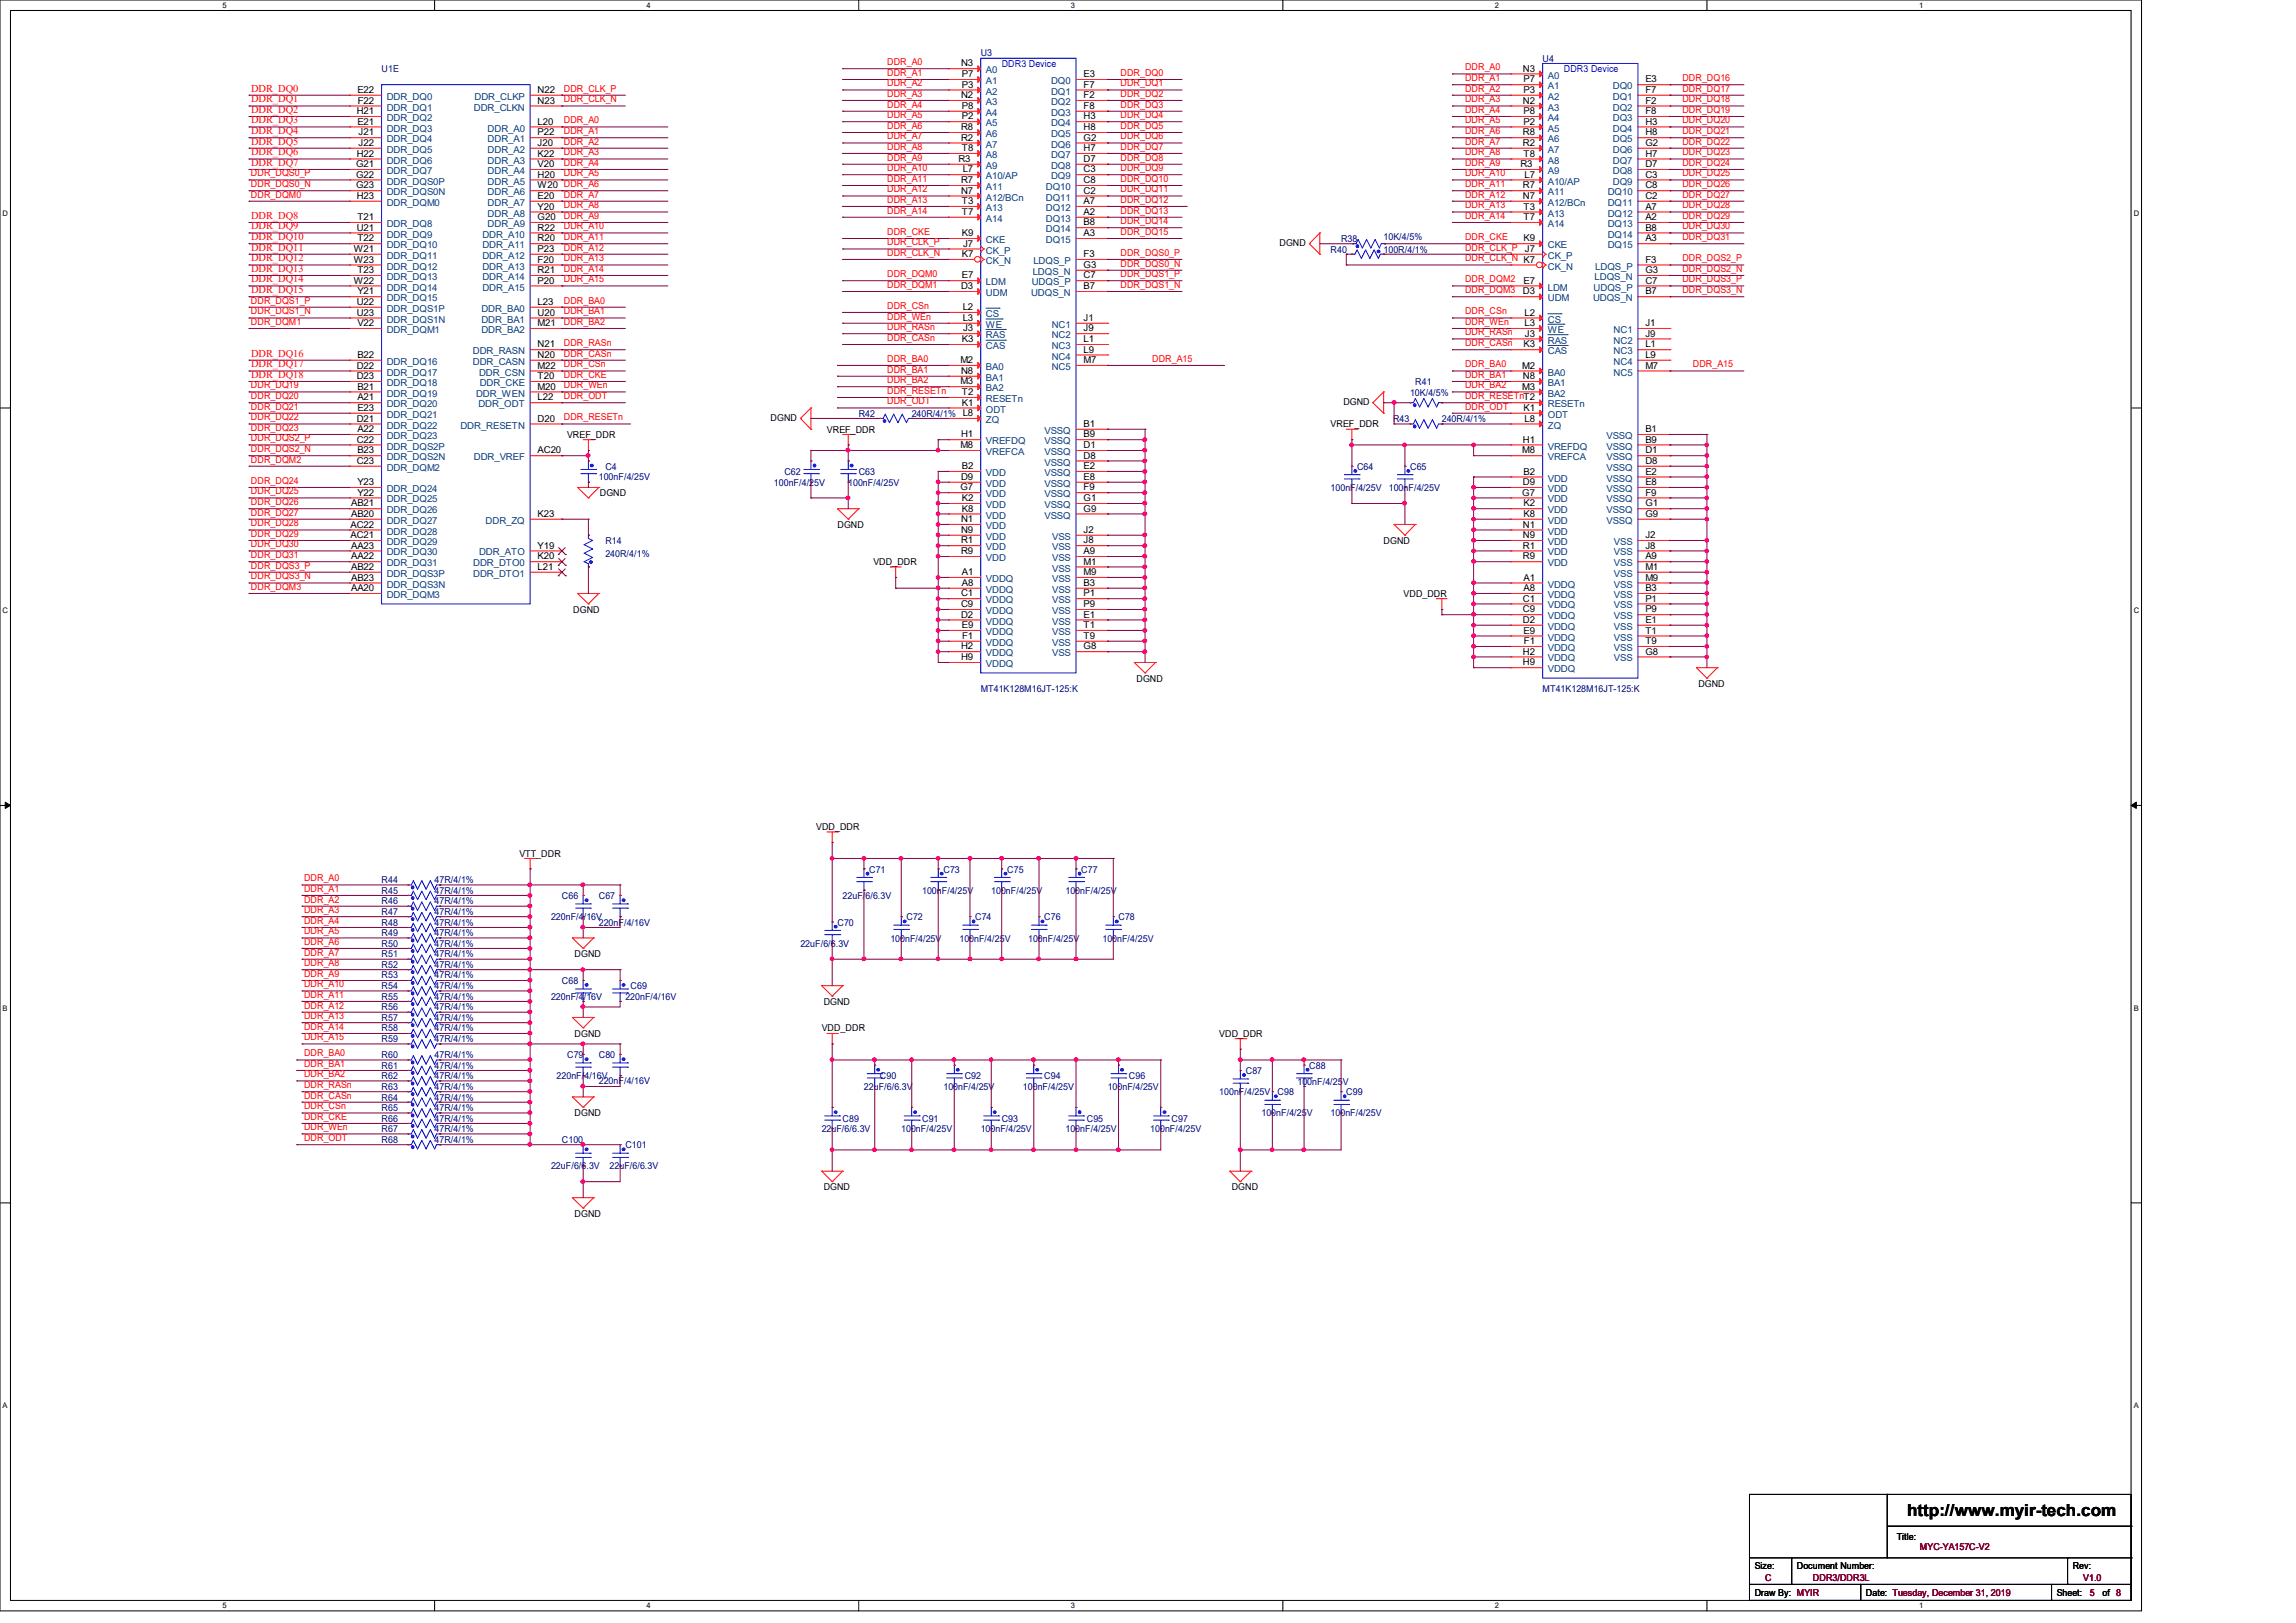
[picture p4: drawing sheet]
<svg xmlns="http://www.w3.org/2000/svg" width="297mm" height="210mm" viewBox="0 0 297 210" stroke-linecap="round" stroke-linejoin="round" font-family="sans-serif">
<defs><g id="words">
<text font-size="2.2" x="246.7" y="196.2">http://www.myir-tech.com</text>
<g font-size="1.4" fill="#f00">
<text x="32.5" y="11.9">DDR_DQ0</text>
<text x="32.5" y="14.6">DDR_DQ2</text>
<text x="32.5" y="13.3">DDR_DQ1</text>
<text x="32.5" y="17.4">DDR_DQ4</text>
<text x="32.5" y="16">DDR_DQ3</text>
<text x="32.5" y="21.5">DDR_DQ7</text>
<text x="32.5" y="18.7">DDR_DQ5</text>
<text x="32.5" y="20.1">DDR_DQ6</text>
<text x="32.5" y="28.3">DDR_DQ8</text>
<text x="32.5" y="29.7">DDR_DQ9</text>
<text x="32.5" y="35.2">DDR_DQ13</text>
<text x="32.5" y="33.8">DDR_DQ12</text>
<text x="32.5" y="32.4">DDR_DQ11</text>
<text x="32.5" y="31.1">DDR_DQ10</text>
<text x="32.5" y="37.9">DDR_DQ15</text>
<text x="32.5" y="36.5">DDR_DQ14</text>
<text x="32.5" y="46.1">DDR_DQ16</text>
<text x="32.5" y="47.5">DDR_DQ17</text>
<text x="32.5" y="48.9">DDR_DQ18</text>
</g>
<g font-size="1.2" fill="#000080">
<text x="49.4" y="9.4">U1E</text>
<text x="126.9" y="7.3">U3</text>
<text x="199.6" y="8">U4</text>
<text x="172.1" y="32.7">R40</text>
<text x="173.5" y="31.3">R38</text>
<text x="179" y="31">10K/4/5%</text>
<text x="179" y="32.7">100R/4/1%</text>
<text x="111.1" y="53.9">R42</text>
<text x="117.9" y="53.9">240R/4/1%</text>
<text x="182.4" y="51.2">10K/4/5%</text>
<text x="183.1" y="49.8">R41</text>
<text x="180.2" y="54.6">R43</text>
<text x="186.5" y="54.6">240R/4/1%</text>
<text x="77.5" y="62.1">100nF/4/25V</text>
<text x="78.3" y="60.8">C4</text>
<text x="100.1" y="62.9">100nF/4/25V</text>
<text x="101.5" y="61.5">C62</text>
<text x="109.7" y="62.9">100nF/4/25V</text>
<text x="111.1" y="61.5">C63</text>
<text x="172.1" y="63.5">100nF/4/25V</text>
<text x="175.6" y="60.8">C64</text>
<text x="179.7" y="63.5">100nF/4/25V</text>
<text x="182.4" y="60.8">C65</text>
<text x="78.3" y="70.4">R14</text>
<text x="78.3" y="72.1">240R/4/1%</text>
<text x="126.9" y="89.6">MT41K128M16JT-125:K</text>
<text x="199.6" y="89.6">MT41K128M16JT-125:K</text>
<text x="112.4" y="112.9">C71</text>
<text x="122" y="112.9">C73</text>
<text x="130.3" y="112.9">C75</text>
<text x="139.9" y="112.9">C77</text>
<text x="49.4" y="118.4">R47</text>
<text x="49.4" y="119.8">R48</text>
<text x="49.4" y="114.3">R44</text>
<text x="49.4" y="115.7">R45</text>
<text x="49.4" y="117">R46</text>
<text x="56.2" y="118.4">47R/4/1%</text>
<text x="56.2" y="119.8">47R/4/1%</text>
<text x="56.2" y="114.3">47R/4/1%</text>
<text x="56.2" y="115.7">47R/4/1%</text>
<text x="56.2" y="117">47R/4/1%</text>
<text x="71.3" y="119.1">220nF/4/16V</text>
<text x="72.7" y="116.3">C66</text>
<text x="77.5" y="116.3">C67</text>
<text x="77.5" y="119.8">220nF/4/16V</text>
<text x="108.3" y="119.8">C70</text>
<text x="109" y="116.3">22uF/6/6.3V</text>
<text x="117.3" y="119.1">C72</text>
<text x="119.3" y="115.7">100nF/4/25V</text>
<text x="126.2" y="119.1">C74</text>
<text x="128.2" y="115.7">100nF/4/25V</text>
<text x="135.1" y="119.1">C76</text>
<text x="137.8" y="115.7">100nF/4/25V</text>
<text x="144.7" y="119.1">C78</text>
<text x="49.4" y="125.3">R52</text>
<text x="49.4" y="121.2">R49</text>
<text x="49.4" y="122.5">R50</text>
<text x="49.4" y="123.9">R51</text>
<text x="56.2" y="125.3">47R/4/1%</text>
<text x="56.2" y="121.2">47R/4/1%</text>
<text x="56.2" y="122.5">47R/4/1%</text>
<text x="56.2" y="123.9">47R/4/1%</text>
<text x="103.5" y="122.5">22uF/6/6.3V</text>
<text x="115.2" y="121.8">100nF/4/25V</text>
<text x="124.1" y="121.8">100nF/4/25V</text>
<text x="133" y="121.8">100nF/4/25V</text>
<text x="142.6" y="121.8">100nF/4/25V</text>
<text x="49.4" y="126.6">R53</text>
<text x="49.4" y="128">R54</text>
<text x="49.4" y="129.4">R55</text>
<text x="49.4" y="130.7">R56</text>
<text x="56.2" y="126.6">47R/4/1%</text>
<text x="56.2" y="128">47R/4/1%</text>
<text x="56.2" y="129.4">47R/4/1%</text>
<text x="56.2" y="130.7">47R/4/1%</text>
<text x="71.3" y="129.4">220nF/4/16V</text>
<text x="72.7" y="127.3">C68</text>
<text x="80.9" y="129.4">220nF/4/16V</text>
<text x="81.6" y="128">C69</text>
<text x="49.4" y="133.5">R58</text>
<text x="49.4" y="136.9">R60</text>
<text x="49.4" y="134.9">R59</text>
<text x="49.4" y="132.1">R57</text>
<text x="56.2" y="133.5">47R/4/1%</text>
<text x="56.2" y="136.9">47R/4/1%</text>
<text x="56.2" y="134.9">47R/4/1%</text>
<text x="56.2" y="132.1">47R/4/1%</text>
<text x="73.4" y="136.9">C79</text>
<text x="77.5" y="136.9">C80</text>
<text x="49.4" y="143.8">R65</text>
<text x="49.4" y="138.3">R61</text>
<text x="49.4" y="139.7">R62</text>
<text x="49.4" y="141">R63</text>
<text x="49.4" y="142.4">R64</text>
<text x="56.2" y="143.8">47R/4/1%</text>
<text x="56.2" y="138.3">47R/4/1%</text>
<text x="56.2" y="139.7">47R/4/1%</text>
<text x="56.2" y="141">47R/4/1%</text>
<text x="56.2" y="142.4">47R/4/1%</text>
<text x="72" y="139.7">220nF/4/16V</text>
<text x="77.5" y="140.3">220nF/4/16V</text>
<text x="111.8" y="141">22uF/6/6.3V</text>
<text x="113.8" y="139.7">C90</text>
<text x="122" y="141">100nF/4/25V</text>
<text x="124.8" y="139.7">C92</text>
<text x="132.3" y="141">100nF/4/25V</text>
<text x="135.1" y="139.7">C94</text>
<text x="143.3" y="141">100nF/4/25V</text>
<text x="146" y="139.7">C96</text>
<text x="157.7" y="141.7">100nF/4/25V</text>
<text x="161.2" y="139">C87</text>
<text x="165.3" y="141.7">C98</text>
<text x="167.8" y="140.5">100nF/4/25V</text>
<text x="169.4" y="138.3">C88</text>
<text x="174.2" y="141.7">C99</text>
<text x="49.4" y="145.2">R66</text>
<text x="49.4" y="146.5">R67</text>
<text x="49.4" y="147.9">R68</text>
<text x="56.2" y="145.2">47R/4/1%</text>
<text x="56.2" y="146.5">47R/4/1%</text>
<text x="56.2" y="147.9">47R/4/1%</text>
<text x="72.7" y="147.9">C100</text>
<text x="80.9" y="148.6">C101</text>
<text x="106.3" y="146.5">22uF/6/6.3V</text>
<text x="109" y="145.2">C89</text>
<text x="116.6" y="146.5">100nF/4/25V</text>
<text x="119.3" y="145.2">C91</text>
<text x="126.9" y="146.5">100nF/4/25V</text>
<text x="129.6" y="145.2">C93</text>
<text x="137.8" y="146.5">100nF/4/25V</text>
<text x="140.6" y="145.2">C95</text>
<text x="148.8" y="146.5">100nF/4/25V</text>
<text x="151.5" y="145.2">C97</text>
<text x="163.2" y="144.4">100nF/4/25V</text>
<text x="172.1" y="144.4">100nF/4/25V</text>
<text x="71.3" y="151.3">22uF/6/6.3V</text>
<text x="78.9" y="151.3">22uF/6/6.3V</text>
</g>
<g font-size="1.2" fill="#f00">
<text x="72.9" y="11.9">DDR_CLK_P</text>
<text x="114.8" y="8.4">DDR_A0</text>
<text x="114.8" y="9.8">DDR_A1</text>
<text x="114.8" y="11.2">DDR_A2</text>
<text x="144.9" y="9.8">DDR_DQ0</text>
<text x="144.9" y="11.2">DDR_DQ1</text>
<text x="189.5" y="9.1">DDR_A0</text>
<text x="189.5" y="10.5">DDR_A1</text>
<text x="189.5" y="11.9">DDR_A2</text>
<text x="217.6" y="10.5">DDR_DQ16</text>
<text x="217.6" y="11.9">DDR_DQ17</text>
<text x="72.9" y="13.3">DDR_CLK_N</text>
<text x="72.9" y="16">DDR_A0</text>
<text x="72.9" y="17.4">DDR_A1</text>
<text x="114.8" y="12.5">DDR_A3</text>
<text x="114.8" y="13.9">DDR_A4</text>
<text x="114.8" y="15.3">DDR_A5</text>
<text x="114.8" y="16.7">DDR_A6</text>
<text x="144.9" y="13.9">DDR_DQ3</text>
<text x="144.9" y="16.7">DDR_DQ5</text>
<text x="144.9" y="15.3">DDR_DQ4</text>
<text x="144.9" y="12.5">DDR_DQ2</text>
<text x="189.5" y="13.3">DDR_A3</text>
<text x="189.5" y="14.6">DDR_A4</text>
<text x="189.5" y="16">DDR_A5</text>
<text x="189.5" y="17.4">DDR_A6</text>
<text x="217.6" y="13.3">DDR_DQ18</text>
<text x="217.6" y="14.6">DDR_DQ19</text>
<text x="217.6" y="16">DDR_DQ20</text>
<text x="217.6" y="17.4">DDR_DQ21</text>
<text x="32.5" y="22.8">DDR_DQS0_P</text>
<text x="72.9" y="18.7">DDR_A2</text>
<text x="72.9" y="20.1">DDR_A3</text>
<text x="72.9" y="21.5">DDR_A4</text>
<text x="72.9" y="22.8">DDR_A5</text>
<text x="114.8" y="18">DDR_A7</text>
<text x="114.8" y="19.4">DDR_A8</text>
<text x="114.8" y="20.8">DDR_A9</text>
<text x="114.8" y="22.1">DDR_A10</text>
<text x="114.8" y="23.5">DDR_A11</text>
<text x="144.9" y="20.8">DDR_DQ8</text>
<text x="144.9" y="22.1">DDR_DQ9</text>
<text x="144.9" y="23.5">DDR_DQ10</text>
<text x="144.9" y="19.4">DDR_DQ7</text>
<text x="144.9" y="18">DDR_DQ6</text>
<text x="189.5" y="18.7">DDR_A7</text>
<text x="189.5" y="20.1">DDR_A8</text>
<text x="189.5" y="21.5">DDR_A9</text>
<text x="189.5" y="22.8">DDR_A10</text>
<text x="217.6" y="18.7">DDR_DQ22</text>
<text x="217.6" y="20.1">DDR_DQ23</text>
<text x="217.6" y="21.5">DDR_DQ24</text>
<text x="217.6" y="22.8">DDR_DQ25</text>
<text x="32.5" y="25.6">DDR_DQM0</text>
<text x="32.5" y="24.2">DDR_DQS0_N</text>
<text x="72.9" y="25.6">DDR_A7</text>
<text x="72.9" y="27">DDR_A8</text>
<text x="72.9" y="28.3">DDR_A9</text>
<text x="72.9" y="29.7">DDR_A10</text>
<text x="114.8" y="24.9">DDR_A12</text>
<text x="114.8" y="26.2">DDR_A13</text>
<text x="114.8" y="27.6">DDR_A14</text>
<text x="144.9" y="26.2">DDR_DQ12</text>
<text x="144.9" y="29">DDR_DQ14</text>
<text x="144.9" y="24.9">DDR_DQ11</text>
<text x="144.9" y="27.6">DDR_DQ13</text>
<text x="189.5" y="24.2">DDR_A11</text>
<text x="189.5" y="25.6">DDR_A12</text>
<text x="189.5" y="27">DDR_A13</text>
<text x="189.5" y="28.3">DDR_A14</text>
<text x="217.6" y="24.2">DDR_DQ26</text>
<text x="217.6" y="25.6">DDR_DQ27</text>
<text x="217.6" y="27">DDR_DQ28</text>
<text x="217.6" y="28.3">DDR_DQ29</text>
<text x="217.6" y="29.7">DDR_DQ30</text>
<text x="72.9" y="31.1">DDR_A11</text>
<text x="72.9" y="32.4">DDR_A12</text>
<text x="72.9" y="33.8">DDR_A13</text>
<text x="72.9" y="35.2">DDR_A14</text>
<text x="114.8" y="30.4">DDR_CKE</text>
<text x="114.8" y="35.9">DDR_DQM0</text>
<text x="114.8" y="31.7">DDR_CLK_P</text>
<text x="114.8" y="33.1">DDR_CLK_N</text>
<text x="144.9" y="30.4">DDR_DQ15</text>
<text x="144.9" y="35.9">DDR_DQS1_P</text>
<text x="144.9" y="34.5">DDR_DQS0_N</text>
<text x="144.9" y="33.1">DDR_DQS0_P</text>
<text x="189.5" y="31.1">DDR_CKE</text>
<text x="189.5" y="33.8">DDR_CLK_N K7</text>
<text x="189.5" y="32.4">DDR_CLK_P</text>
<text x="217.6" y="35.2">DDR_DQS2_N</text>
<text x="217.6" y="33.8">DDR_DQS2_P</text>
<text x="217.6" y="31.1">DDR_DQ31</text>
<text x="32.5" y="39.3">DDR_DQS1_P</text>
<text x="32.5" y="40.7">DDR_DQS1_N</text>
<text x="72.9" y="39.3">DDR_BA0</text>
<text x="72.9" y="40.7">DDR_BA1</text>
<text x="72.9" y="36.5">DDR_A15</text>
<text x="114.8" y="40">DDR_CSn</text>
<text x="114.8" y="41.4">DDR_WEn</text>
<text x="114.8" y="37.3">DDR_DQM1</text>
<text x="144.9" y="37.3">DDR_DQS1_N</text>
<text x="189.5" y="36.5">DDR_DQM2</text>
<text x="189.5" y="37.9">DDR_DQM3</text>
<text x="189.5" y="40.7">DDR_CSn</text>
<text x="217.6" y="37.9">DDR_DQS3_N</text>
<text x="217.6" y="36.5">DDR_DQS3_P</text>
<text x="32.5" y="42">DDR_DQM1</text>
<text x="72.9" y="42">DDR_BA2</text>
<text x="72.9" y="47.5">DDR_CSn</text>
<text x="72.9" y="44.8">DDR_RASn</text>
<text x="72.9" y="46.1">DDR_CASn</text>
<text x="114.8" y="42.7">DDR_RASn</text>
<text x="114.8" y="44.1">DDR_CASn</text>
<text x="114.8" y="46.8">DDR_BA0</text>
<text x="149.1" y="46.8">DDR_A15</text>
<text x="189.5" y="42">DDR_WEn</text>
<text x="189.5" y="43.4">DDR_RASn</text>
<text x="189.5" y="44.8">DDR_CASn</text>
<text x="189.5" y="47.5">DDR_BA0</text>
<text x="219" y="47.5">DDR_A15</text>
<text x="32.5" y="50.2">DDR_DQ19</text>
<text x="32.5" y="51.6">DDR_DQ20</text>
<text x="32.5" y="53">DDR_DQ21</text>
<text x="72.9" y="50.2">DDR_WEn</text>
<text x="72.9" y="48.9">DDR_CKE</text>
<text x="72.9" y="51.6">DDR_ODT</text>
<text x="114.8" y="51">DDR_RESETn</text>
<text x="114.8" y="52.3">DDR_ODT</text>
<text x="114.8" y="48.2">DDR_BA1</text>
<text x="114.8" y="49.6">DDR_BA2</text>
<text x="189.5" y="51.6">DDR_RESETnT2</text>
<text x="189.5" y="53">DDR_ODT</text>
<text x="189.5" y="48.9">DDR_BA1</text>
<text x="189.5" y="50.2">DDR_BA2</text>
<text x="32.5" y="59.9">DDR_DQM2</text>
<text x="32.5" y="54.4">DDR_DQ22</text>
<text x="32.5" y="55.8">DDR_DQ23</text>
<text x="32.5" y="57.1">DDR_DQS2_P</text>
<text x="32.5" y="58.5">DDR_DQS2_N</text>
<text x="72.9" y="54.4">DDR_RESETn</text>
<text x="32.5" y="62.6">DDR_DQ24</text>
<text x="32.5" y="64">DDR_DQ25</text>
<text x="32.5" y="65.4">DDR_DQ26</text>
<text x="32.5" y="66.7">DDR_DQ27</text>
<text x="32.5" y="68.1">DDR_DQ28</text>
<text x="32.5" y="69.5">DDR_DQ29</text>
<text x="32.5" y="70.8">DDR_DQ30</text>
<text x="32.5" y="72.2">DDR_DQ31</text>
<text x="32.5" y="73.6">DDR_DQS3_P</text>
<text x="32.5" y="75">DDR_DQS3_N</text>
<text x="32.5" y="76.3">DDR_DQM3</text>
<text x="39.3" y="114">DDR_A0</text>
<text x="39.3" y="115.4">DDR_A1</text>
<text x="39.3" y="116.8">DDR_A2</text>
<text x="39.3" y="118.2">DDR_A3</text>
<text x="39.3" y="119.5">DDR_A4</text>
<text x="39.3" y="120.9">DDR_A5</text>
<text x="39.3" y="122.3">DDR_A6</text>
<text x="39.3" y="123.7">DDR_A7</text>
<text x="39.3" y="125">DDR_A8</text>
<text x="39.3" y="126.4">DDR_A9</text>
<text x="39.3" y="127.8">DDR_A10</text>
<text x="39.3" y="129.1">DDR_A11</text>
<text x="39.3" y="130.5">DDR_A12</text>
<text x="39.3" y="131.9">DDR_A13</text>
<text x="39.3" y="133.3">DDR_A14</text>
<text x="39.3" y="134.6">DDR_A15</text>
<text x="39.3" y="136.7">DDR_BA0</text>
<text x="39.3" y="138">DDR_BA1</text>
<text x="39.3" y="139.4">DDR_BA2</text>
<text x="39.3" y="140.8">DDR_RASn</text>
<text x="39.3" y="142.2">DDR_CASn</text>
<text x="39.3" y="143.6">DDR_CSn</text>
<text x="39.3" y="146.3">DDR_WEn</text>
<text x="39.3" y="144.9">DDR_CKE</text>
<text x="39.3" y="147.7">DDR_ODT</text>
</g>
<g font-size="1.2">
<text x="124.3" y="8.6">N3</text>
<text x="124.4" y="11.3">P3</text>
<text x="124.4" y="10">P7</text>
<text x="140.2" y="10">E3</text>
<text x="140.2" y="11.3">F7</text>
<text x="197" y="9.3">N3</text>
<text x="197.1" y="10.7">P7</text>
<text x="212.8" y="10.7">E3</text>
<text x="46.1" y="14.8">H21</text>
<text x="46.2" y="12">E22</text>
<text x="46.2" y="16.1">E21</text>
<text x="46.3" y="13.4">F22</text>
<text x="46.4" y="17.5">J21</text>
<text x="69.6" y="16.1">L20</text>
<text x="69.6" y="17.5">P22</text>
<text x="69.6" y="13.4">N23</text>
<text x="69.6" y="12">N22</text>
<text x="124.3" y="12.7">N2</text>
<text x="124.3" y="16.8">R8</text>
<text x="124.4" y="15.5">P2</text>
<text x="124.4" y="14.1">P8</text>
<text x="140.2" y="12.7">F2</text>
<text x="140.2" y="14.1">F8</text>
<text x="140.2" y="15.5">H3</text>
<text x="140.2" y="16.8">H8</text>
<text x="197" y="13.4">N2</text>
<text x="197" y="17.5">R8</text>
<text x="197.1" y="16.1">P2</text>
<text x="197.1" y="14.8">P8</text>
<text x="197.1" y="12">P3</text>
<text x="212.8" y="12">F7</text>
<text x="212.8" y="13.4">F2</text>
<text x="212.8" y="14.8">F8</text>
<text x="212.8" y="16.1">H3</text>
<text x="212.8" y="17.5">H8</text>
<text x="46.1" y="21.6">G21</text>
<text x="46.1" y="23">G22</text>
<text x="46.1" y="20.3">H22</text>
<text x="46.4" y="18.9">J22</text>
<text x="69.6" y="18.9">J20</text>
<text x="69.6" y="20.3">K22</text>
<text x="69.6" y="21.6">V20</text>
<text x="69.6" y="23">H20</text>
<text x="124" y="21">R3</text>
<text x="124.3" y="23.7">R7</text>
<text x="124.3" y="18.2">R2</text>
<text x="124.4" y="19.6">T8</text>
<text x="124.5" y="22.3">L7</text>
<text x="140.2" y="18.2">G2</text>
<text x="140.2" y="19.6">H7</text>
<text x="140.2" y="21">D7</text>
<text x="140.2" y="22.3">C3</text>
<text x="140.2" y="23.7">C8</text>
<text x="196.7" y="21.6">R3</text>
<text x="197" y="18.9">R2</text>
<text x="197.1" y="20.3">T8</text>
<text x="197.2" y="23">L7</text>
<text x="212.8" y="18.9">G2</text>
<text x="212.8" y="20.3">H7</text>
<text x="212.8" y="21.6">D7</text>
<text x="212.8" y="23">C3</text>
<text x="46.1" y="24.4">G23</text>
<text x="46.1" y="29.8">U21</text>
<text x="46.1" y="25.7">H23</text>
<text x="46.2" y="28.5">T21</text>
<text x="69.6" y="29.8">R22</text>
<text x="69.6" y="24.4">W20 DDR_A6</text>
<text x="69.6" y="25.7">E20</text>
<text x="69.6" y="27.1">Y20</text>
<text x="69.6" y="28.5">G20</text>
<text x="124.3" y="25.1">N7</text>
<text x="124.4" y="26.4">T3</text>
<text x="124.4" y="27.8">T7</text>
<text x="140.2" y="25.1">C2</text>
<text x="140.2" y="26.4">A7</text>
<text x="140.2" y="27.8">A2</text>
<text x="140.2" y="29.2">B8</text>
<text x="197" y="24.4">R7</text>
<text x="197" y="25.7">N7</text>
<text x="197.1" y="27.1">T3</text>
<text x="197.1" y="28.5">T7</text>
<text x="212.8" y="24.4">C8</text>
<text x="212.8" y="25.7">C2</text>
<text x="212.8" y="27.1">A7</text>
<text x="212.8" y="28.5">A2</text>
<text x="212.8" y="29.8">B8</text>
<text x="45.8" y="32.6">W21</text>
<text x="45.8" y="34">W23</text>
<text x="46.2" y="31.2">T22</text>
<text x="46.2" y="35.3">T23</text>
<text x="69.6" y="31.2">R20</text>
<text x="69.6" y="32.6">P23</text>
<text x="69.6" y="34">F20</text>
<text x="69.6" y="35.3">R21</text>
<text x="124.4" y="33.3">K7</text>
<text x="124.4" y="30.6">K9</text>
<text x="124.6" y="31.9">J7</text>
<text x="140.2" y="33.3">F3</text>
<text x="140.2" y="30.6">A3</text>
<text x="140.2" y="34.7">G3</text>
<text x="165.5" y="31.8">DGND</text>
<text x="197.1" y="31.2">K9</text>
<text x="197.3" y="32.6">J7</text>
<text x="212.8" y="34">F3</text>
<text x="212.8" y="31.2">A3</text>
<text x="212.8" y="35.3">G3</text>
<text x="45.8" y="36.7">W22</text>
<text x="46.1" y="40.9">U23</text>
<text x="46.1" y="39.5">U22</text>
<text x="46.2" y="38.1">Y21</text>
<text x="69.6" y="36.7">P20</text>
<text x="69.6" y="39.5">L23</text>
<text x="69.6" y="40.9">U20</text>
<text x="124.3" y="37.4">D3</text>
<text x="124.4" y="36">E7</text>
<text x="124.5" y="41.5">L3</text>
<text x="124.5" y="40.1">L2</text>
<text x="140.2" y="41.5">J1</text>
<text x="140.2" y="36">C7</text>
<text x="140.2" y="37.4">B7</text>
<text x="197" y="38.1">D3</text>
<text x="197.1" y="36.7">E7</text>
<text x="197.2" y="40.9">L2</text>
<text x="212.8" y="36.7">C7</text>
<text x="212.8" y="38.1">B7</text>
<text x="46.1" y="47.7">D22</text>
<text x="46.2" y="46.3">B22</text>
<text x="46.2" y="42.2">V22</text>
<text x="69.6" y="42.2">M21</text>
<text x="69.6" y="46.3">N20</text>
<text x="69.6" y="47.7">M22</text>
<text x="69.6" y="45">N21</text>
<text x="124.2" y="47">M2</text>
<text x="124.4" y="44.3">K3</text>
<text x="124.6" y="42.9">J3</text>
<text x="140.2" y="45.6">L9</text>
<text x="140.2" y="47">M7</text>
<text x="140.2" y="44.3">L1</text>
<text x="140.2" y="42.9">J9</text>
<text x="196.9" y="47.7">M2</text>
<text x="197.1" y="45">K3</text>
<text x="197.2" y="42.2">L3</text>
<text x="197.3" y="43.6">J3</text>
<text x="212.8" y="46.3">L9</text>
<text x="212.8" y="47.7">M7</text>
<text x="212.8" y="42.2">J1</text>
<text x="212.8" y="45">L1</text>
<text x="212.8" y="43.6">J9</text>
<text x="46.1" y="49.1">D23</text>
<text x="46.2" y="50.4">B21</text>
<text x="46.2" y="51.8">A21</text>
<text x="46.2" y="53.2">E23</text>
<text x="69.6" y="49.1">T20</text>
<text x="69.6" y="51.8">L22</text>
<text x="69.6" y="50.4">M20</text>
<text x="124.2" y="49.7">M3</text>
<text x="124.3" y="48.4">N8</text>
<text x="124.4" y="51.1">T2</text>
<text x="124.4" y="52.5">K1</text>
<text x="124.5" y="53.8">L8</text>
<text x="173.8" y="52.4">DGND</text>
<text x="196.9" y="50.4">M3</text>
<text x="197" y="49.1">N8</text>
<text x="197.1" y="53.2">K1</text>
<text x="46.1" y="54.6">D21</text>
<text x="46.1" y="57.3">C22</text>
<text x="46.2" y="55.9">A22</text>
<text x="46.2" y="58.7">B23</text>
<text x="69.6" y="54.6">D20</text>
<text x="69.6" y="58.7">AC20</text>
<text x="73.4" y="56.7">VREF_DDR</text>
<text x="99.7" y="54.5">DGND</text>
<text x="107" y="56">VREF_DDR</text>
<text x="124.2" y="58">M8</text>
<text x="124.3" y="56.6">H1</text>
<text x="140.2" y="55.2">B1</text>
<text x="140.2" y="56.6">B9</text>
<text x="140.2" y="58">D1</text>
<text x="140.2" y="59.4">D8</text>
<text x="172.1" y="55.3">VREF_DDR</text>
<text x="196.9" y="58.7">M8</text>
<text x="197" y="57.3">H1</text>
<text x="197.2" y="54.6">L8</text>
<text x="212.8" y="55.9">B1</text>
<text x="212.8" y="57.3">B9</text>
<text x="212.8" y="58.7">D1</text>
<text x="45.4" y="65.5">AB21</text>
<text x="46.1" y="60">C23</text>
<text x="46.2" y="62.8">Y23</text>
<text x="46.2" y="64.1">Y22</text>
<text x="77.6" y="64.2">DGND</text>
<text x="124.2" y="63.5">G7</text>
<text x="124.3" y="62.1">D9</text>
<text x="124.4" y="60.7">B2</text>
<text x="124.4" y="64.9">K2</text>
<text x="140.2" y="60.7">E2</text>
<text x="140.2" y="62.1">E8</text>
<text x="140.2" y="63.5">F9</text>
<text x="140.2" y="64.9">G1</text>
<text x="196.9" y="64.1">G7</text>
<text x="197" y="62.8">D9</text>
<text x="197.1" y="61.4">B2</text>
<text x="197.1" y="65.5">K2</text>
<text x="212.8" y="60">D8</text>
<text x="212.8" y="61.4">E2</text>
<text x="212.8" y="62.8">E8</text>
<text x="212.8" y="64.1">F9</text>
<text x="212.8" y="65.5">G1</text>
<text x="45.3" y="68.3">AC22</text>
<text x="45.3" y="69.6">AC21</text>
<text x="45.4" y="66.9">AB20</text>
<text x="45.4" y="71">AA23</text>
<text x="69.6" y="71">Y19</text>
<text x="69.6" y="66.9">K23</text>
<text x="108.3" y="68.3">DGND</text>
<text x="124.3" y="67.6">N1</text>
<text x="124.3" y="69">N9</text>
<text x="124.3" y="70.3">R1</text>
<text x="124.3" y="71.7">R9</text>
<text x="124.4" y="66.2">K8</text>
<text x="140.2" y="71.7">A9</text>
<text x="140.2" y="66.2">G9</text>
<text x="140.2" y="69">J2</text>
<text x="140.2" y="70.3">J8</text>
<text x="179" y="70.4">DGND</text>
<text x="197" y="68.3">N1</text>
<text x="197" y="69.6">N9</text>
<text x="197" y="71">R1</text>
<text x="197.1" y="66.9">K8</text>
<text x="212.8" y="66.9">G9</text>
<text x="212.8" y="69.6">J2</text>
<text x="212.8" y="71">J8</text>
<text x="45.4" y="72.4">AA22</text>
<text x="45.4" y="76.5">AA20</text>
<text x="45.4" y="75.1">AB23</text>
<text x="45.4" y="73.7">AB22</text>
<text x="69.6" y="72.4">K20</text>
<text x="69.6" y="73.7">L21</text>
<text x="113" y="73.2">VDD_DDR</text>
<text x="124.3" y="77.2">C1</text>
<text x="124.4" y="74.4">A1</text>
<text x="124.4" y="75.8">A8</text>
<text x="140.2" y="75.8">B3</text>
<text x="140.2" y="73.1">M1</text>
<text x="140.2" y="74.4">M9</text>
<text x="140.2" y="77.2">P1</text>
<text x="181.6" y="77.3">VDD_DDR</text>
<text x="197" y="72.4">R9</text>
<text x="197" y="77.9">C1</text>
<text x="197.1" y="75.1">A1</text>
<text x="197.1" y="76.5">A8</text>
<text x="212.8" y="72.4">A9</text>
<text x="212.8" y="76.5">B3</text>
<text x="212.8" y="73.7">M1</text>
<text x="212.8" y="75.1">M9</text>
<text x="212.8" y="77.9">P1</text>
<text x="74.2" y="79.3">DGND</text>
<text x="124.3" y="78.6">C9</text>
<text x="124.3" y="79.9">D2</text>
<text x="124.4" y="81.3">E9</text>
<text x="124.5" y="82.7">F1</text>
<text x="140.2" y="79.9">E1</text>
<text x="140.2" y="78.6">P9</text>
<text x="140.2" y="81.3">T1</text>
<text x="140.2" y="82.7">T9</text>
<text x="197" y="79.2">C9</text>
<text x="197" y="80.6">D2</text>
<text x="197.1" y="82">E9</text>
<text x="197.1" y="83.4">F1</text>
<text x="212.8" y="80.6">E1</text>
<text x="212.8" y="79.2">P9</text>
<text x="212.8" y="82">T1</text>
<text x="212.8" y="83.4">T9</text>
<text x="124.3" y="85.4">H9</text>
<text x="124.3" y="84">H2</text>
<text x="140.2" y="84">G8</text>
<text x="147" y="88.2">DGND</text>
<text x="197" y="86.1">H9</text>
<text x="197" y="84.7">H2</text>
<text x="212.8" y="84.7">G8</text>
<text x="219.7" y="88.9">DGND</text>
<text x="105.6" y="107.4">VDD_DDR</text>
<text x="67.2" y="110.9">VTT_DDR</text>
<text x="74.3" y="123.9">DGND</text>
<text x="106.6" y="130">DGND</text>
<text x="74.3" y="134.2">DGND</text>
<text x="106.3" y="133.5">VDD_DDR</text>
<text x="157.7" y="134.2">VDD_DDR</text>
<text x="74.3" y="144.4">DGND</text>
<text x="106.6" y="154">DGND</text>
<text x="159.3" y="154">DGND</text>
<text x="74.3" y="157.5">DGND</text>
<text x="227" y="203">Size:</text>
<text x="232.5" y="203">Document Number:</text>
<text x="245.4" y="199.3">Title:</text>
<text x="268.1" y="203">Rev:</text>
<text x="227" y="206.6">Draw By: MYIR</text>
<text x="241.4" y="206.6">Date: Tuesday, December 31, 2019</text>
<text x="266.1" y="206.6">Sheet:</text>
<text x="272" y="206.6">of 8</text>
</g>
<g font-size="1.2" fill="#004080">
<text x="127.5" y="10.9">A1</text>
<text x="127.5" y="9.5">A0</text>
<text x="136" y="10.9">DQ0</text>
<text x="200.2" y="11.6">A1</text>
<text x="200.2" y="10.2">A0</text>
<text x="208.7" y="11.6">DQ0</text>
<text x="50" y="12.9">DDR_DQ0</text>
<text x="50" y="14.3">DDR_DQ1</text>
<text x="50" y="15.7">DDR_DQ2</text>
<text x="50" y="17">DDR_DQ3</text>
<text x="61.3" y="14.3">DDR_CLKN</text>
<text x="61.4" y="12.9">DDR_CLKP</text>
<text x="63.1" y="17">DDR_A0</text>
<text x="127.5" y="16.3">A5</text>
<text x="127.5" y="15">A4</text>
<text x="127.5" y="13.6">A3</text>
<text x="127.5" y="12.2">A2</text>
<text x="127.5" y="17.7">A6</text>
<text x="136" y="12.2">DQ1</text>
<text x="136" y="13.6">DQ2</text>
<text x="136" y="15">DQ3</text>
<text x="136" y="16.3">DQ4</text>
<text x="136" y="17.7">DQ5</text>
<text x="200.2" y="17">A5</text>
<text x="200.2" y="15.7">A4</text>
<text x="200.2" y="14.3">A3</text>
<text x="200.2" y="12.9">A2</text>
<text x="208.7" y="12.9">DQ1</text>
<text x="208.7" y="14.3">DQ2</text>
<text x="208.7" y="15.7">DQ3</text>
<text x="208.7" y="17">DQ4</text>
<text x="50" y="18.4">DDR_DQ4</text>
<text x="50" y="19.8">DDR_DQ5</text>
<text x="50" y="21.2">DDR_DQ6</text>
<text x="50" y="22.5">DDR_DQ7</text>
<text x="50" y="23.9">DDR_DQS0P</text>
<text x="63.1" y="18.4">DDR_A1</text>
<text x="63.1" y="19.8">DDR_A2</text>
<text x="63.1" y="21.2">DDR_A3</text>
<text x="63.1" y="22.5">DDR_A4</text>
<text x="63.1" y="23.9">DDR_A5</text>
<text x="127.5" y="23.2">A10/AP</text>
<text x="127.5" y="21.8">A9</text>
<text x="127.5" y="20.4">A8</text>
<text x="127.5" y="19.1">A7</text>
<text x="136" y="19.1">DQ6</text>
<text x="136" y="20.4">DQ7</text>
<text x="136" y="21.8">DQ8</text>
<text x="136" y="23.2">DQ9</text>
<text x="200.2" y="23.9">A10/AP</text>
<text x="200.2" y="22.5">A9</text>
<text x="200.2" y="21.2">A8</text>
<text x="200.2" y="19.8">A7</text>
<text x="200.2" y="18.4">A6</text>
<text x="208.7" y="18.4">DQ5</text>
<text x="208.7" y="19.8">DQ6</text>
<text x="208.7" y="21.2">DQ7</text>
<text x="208.7" y="22.5">DQ8</text>
<text x="208.7" y="23.9">DQ9</text>
<text x="50" y="29.4">DDR_DQ8</text>
<text x="50" y="26.6">DDR_DQM0</text>
<text x="50" y="25.3">DDR_DQS0N</text>
<text x="63.1" y="25.3">DDR_A6</text>
<text x="63.1" y="26.6">DDR_A7</text>
<text x="63.1" y="28">DDR_A8</text>
<text x="63.1" y="29.4">DDR_A9</text>
<text x="127.5" y="24.6">A11</text>
<text x="127.5" y="25.9">A12/BCn</text>
<text x="127.5" y="27.3">A13</text>
<text x="127.5" y="28.7">A14</text>
<text x="135.3" y="24.6">DQ10</text>
<text x="135.3" y="25.9">DQ11</text>
<text x="135.3" y="27.3">DQ12</text>
<text x="135.3" y="28.7">DQ13</text>
<text x="200.2" y="25.3">A11</text>
<text x="200.2" y="26.6">A12/BCn</text>
<text x="200.2" y="28">A13</text>
<text x="200.2" y="29.4">A14</text>
<text x="208" y="25.3">DQ10</text>
<text x="208" y="26.6">DQ11</text>
<text x="208" y="28">DQ12</text>
<text x="208" y="29.4">DQ13</text>
<text x="50" y="32.1">DDR_DQ10</text>
<text x="50" y="33.5">DDR_DQ11</text>
<text x="50" y="34.9">DDR_DQ12</text>
<text x="50" y="30.7">DDR_DQ9</text>
<text x="62.4" y="30.7">DDR_A10</text>
<text x="62.4" y="32.1">DDR_A11</text>
<text x="62.4" y="33.5">DDR_A12</text>
<text x="62.4" y="34.9">DDR_A13</text>
<text x="127.5" y="34.2">CK_N</text>
<text x="127.5" y="31.5">CKE</text>
<text x="127.5" y="32.8">CK_P</text>
<text x="133.6" y="35.6">LDQS_N</text>
<text x="133.7" y="34.2">LDQS_P</text>
<text x="135.3" y="30.1">DQ14</text>
<text x="135.3" y="31.5">DQ15</text>
<text x="200.2" y="34.9">CK_N</text>
<text x="200.2" y="32.1">CKE</text>
<text x="200.2" y="33.5">CK_P</text>
<text x="206.4" y="34.9">LDQS_P</text>
<text x="208" y="30.7">DQ14</text>
<text x="208" y="32.1">DQ15</text>
<text x="50" y="36.2">DDR_DQ13</text>
<text x="50" y="37.6">DDR_DQ14</text>
<text x="50" y="39">DDR_DQ15</text>
<text x="50" y="41.7">DDR_DQS1N</text>
<text x="50" y="40.3">DDR_DQS1P</text>
<text x="62.3" y="40.3">DDR_BA0</text>
<text x="62.3" y="41.7">DDR_BA1</text>
<text x="62.4" y="36.2">DDR_A14</text>
<text x="62.4" y="37.6">DDR_A15</text>
<text x="127.5" y="41">CS</text>
<text x="127.5" y="38.3">UDM</text>
<text x="127.5" y="36.9">LDM</text>
<text x="133.4" y="38.3">UDQS_N</text>
<text x="133.5" y="36.9">UDQS_P</text>
<text x="200.2" y="41.7">CS</text>
<text x="200.2" y="39">UDM</text>
<text x="200.2" y="37.6">LDM</text>
<text x="206.1" y="39">UDQS_N</text>
<text x="206.2" y="37.6">UDQS_P</text>
<text x="206.3" y="36.2">LDQS_N</text>
<text x="50" y="47.2">DDR_DQ16</text>
<text x="50" y="43.1">DDR_DQM1</text>
<text x="61.2" y="47.2">DDR_CASN</text>
<text x="61.2" y="45.8">DDR_RASN</text>
<text x="62.3" y="43.1">DDR_BA2</text>
<text x="127.5" y="42.4">WE</text>
<text x="127.5" y="43.8">RAS</text>
<text x="127.5" y="47.9">BA0</text>
<text x="127.5" y="45.2">CAS</text>
<text x="136.1" y="46.5">NC4</text>
<text x="136.1" y="47.9">NC5</text>
<text x="136.1" y="42.4">NC1</text>
<text x="136.1" y="45.2">NC3</text>
<text x="136.1" y="43.8">NC2</text>
<text x="200.2" y="43.1">WE</text>
<text x="200.2" y="44.4">RAS</text>
<text x="200.2" y="45.8">CAS</text>
<text x="208.7" y="47.2">NC4</text>
<text x="208.7" y="43.1">NC1</text>
<text x="208.7" y="45.8">NC3</text>
<text x="208.7" y="44.4">NC2</text>
<text x="50" y="48.6">DDR_DQ17</text>
<text x="50" y="50">DDR_DQ18</text>
<text x="50" y="51.3">DDR_DQ19</text>
<text x="50" y="52.7">DDR_DQ20</text>
<text x="61.6" y="51.3">DDR_WEN</text>
<text x="61.9" y="52.7">DDR_ODT</text>
<text x="62" y="48.6">DDR_CSN</text>
<text x="62.1" y="50">DDR_CKE</text>
<text x="127.5" y="52">RESETn</text>
<text x="127.5" y="53.4">ODT</text>
<text x="127.5" y="49.3">BA1</text>
<text x="127.5" y="50.6">BA2</text>
<text x="200.2" y="52.7">RESETn</text>
<text x="200.2" y="48.6">BA0</text>
<text x="200.2" y="50">BA1</text>
<text x="200.2" y="51.3">BA2</text>
<text x="208.7" y="48.6">NC5</text>
<text x="50" y="54.1">DDR_DQ21</text>
<text x="50" y="55.5">DDR_DQ22</text>
<text x="50" y="56.8">DDR_DQ23</text>
<text x="50" y="59.6">DDR_DQS2N</text>
<text x="50" y="58.2">DDR_DQS2P</text>
<text x="59.6" y="55.5">DDR_RESETN</text>
<text x="61.3" y="59.6">DDR_VREF</text>
<text x="127.5" y="54.7">ZQ</text>
<text x="127.5" y="57.5">VREFDQ</text>
<text x="127.5" y="58.9">VREFCA</text>
<text x="135.1" y="56.1">VSSQ</text>
<text x="135.1" y="57.5">VSSQ</text>
<text x="135.1" y="58.9">VSSQ</text>
<text x="200.2" y="55.5">ZQ</text>
<text x="200.2" y="54.1">ODT</text>
<text x="200.2" y="58.2">VREFDQ</text>
<text x="200.2" y="59.6">VREFCA</text>
<text x="207.8" y="56.8">VSSQ</text>
<text x="207.8" y="58.2">VSSQ</text>
<text x="207.8" y="59.6">VSSQ</text>
<text x="50" y="63.7">DDR_DQ24</text>
<text x="50" y="65">DDR_DQ25</text>
<text x="50" y="60.9">DDR_DQM2</text>
<text x="127.5" y="61.6">VDD</text>
<text x="127.5" y="63">VDD</text>
<text x="127.5" y="64.3">VDD</text>
<text x="127.5" y="65.7">VDD</text>
<text x="135.1" y="60.2">VSSQ</text>
<text x="135.1" y="61.6">VSSQ</text>
<text x="135.1" y="63">VSSQ</text>
<text x="135.1" y="64.3">VSSQ</text>
<text x="135.1" y="65.7">VSSQ</text>
<text x="200.2" y="62.3">VDD</text>
<text x="200.2" y="63.7">VDD</text>
<text x="200.2" y="65">VDD</text>
<text x="207.8" y="60.9">VSSQ</text>
<text x="207.8" y="62.3">VSSQ</text>
<text x="207.8" y="63.7">VSSQ</text>
<text x="207.8" y="65">VSSQ</text>
<text x="50" y="66.4">DDR_DQ26</text>
<text x="50" y="67.8">DDR_DQ27</text>
<text x="50" y="69.2">DDR_DQ28</text>
<text x="50" y="70.5">DDR_DQ29</text>
<text x="50" y="71.9">DDR_DQ30</text>
<text x="62" y="71.9">DDR_ATO</text>
<text x="62.8" y="67.8">DDR_ZQ</text>
<text x="127.5" y="67.1">VDD</text>
<text x="127.5" y="68.5">VDD</text>
<text x="127.5" y="69.8">VDD</text>
<text x="127.5" y="71.2">VDD</text>
<text x="135.1" y="67.1">VSSQ</text>
<text x="136.1" y="69.8">VSS</text>
<text x="136.1" y="71.2">VSS</text>
<text x="200.2" y="66.4">VDD</text>
<text x="200.2" y="67.8">VDD</text>
<text x="200.2" y="69.2">VDD</text>
<text x="200.2" y="70.5">VDD</text>
<text x="200.2" y="71.9">VDD</text>
<text x="207.8" y="66.4">VSSQ</text>
<text x="207.8" y="67.8">VSSQ</text>
<text x="208.8" y="70.5">VSS</text>
<text x="208.8" y="71.9">VSS</text>
<text x="50" y="73.3">DDR_DQ31</text>
<text x="50" y="77.4">DDR_DQM3</text>
<text x="50" y="76">DDR_DQS3N</text>
<text x="50" y="74.6">DDR_DQS3P</text>
<text x="61.2" y="73.3">DDR_DTO0</text>
<text x="61.2" y="74.6">DDR_DTO1</text>
<text x="127.5" y="72.6">VDD</text>
<text x="127.5" y="75.3">VDDQ</text>
<text x="127.5" y="76.7">VDDQ</text>
<text x="136.1" y="72.6">VSS</text>
<text x="136.1" y="76.7">VSS</text>
<text x="136.1" y="74">VSS</text>
<text x="136.1" y="75.3">VSS</text>
<text x="200.2" y="73.3">VDD</text>
<text x="200.2" y="76">VDDQ</text>
<text x="200.2" y="77.4">VDDQ</text>
<text x="208.8" y="73.3">VSS</text>
<text x="208.8" y="77.4">VSS</text>
<text x="208.8" y="74.6">VSS</text>
<text x="208.8" y="76">VSS</text>
<text x="127.5" y="78.1">VDDQ</text>
<text x="127.5" y="79.5">VDDQ</text>
<text x="127.5" y="80.8">VDDQ</text>
<text x="127.5" y="82.2">VDDQ</text>
<text x="127.5" y="83.6">VDDQ</text>
<text x="136.1" y="80.8">VSS</text>
<text x="136.1" y="78.1">VSS</text>
<text x="136.1" y="79.5">VSS</text>
<text x="136.1" y="82.2">VSS</text>
<text x="136.1" y="83.6">VSS</text>
<text x="200.2" y="78.7">VDDQ</text>
<text x="200.2" y="80.1">VDDQ</text>
<text x="200.2" y="81.5">VDDQ</text>
<text x="200.2" y="82.9">VDDQ</text>
<text x="208.8" y="81.5">VSS</text>
<text x="208.8" y="78.7">VSS</text>
<text x="208.8" y="80.1">VSS</text>
<text x="208.8" y="82.9">VSS</text>
<text x="127.5" y="86.3">VDDQ</text>
<text x="127.5" y="84.9">VDDQ</text>
<text x="136.1" y="84.9">VSS</text>
<text x="200.2" y="87">VDDQ</text>
<text x="200.2" y="84.2">VDDQ</text>
<text x="200.2" y="85.6">VDDQ</text>
<text x="208.8" y="85.6">VSS</text>
<text x="208.8" y="84.2">VSS</text>
</g>
<g font-size="1.2" fill="#00f">
<text x="129.6" y="8.7">DDR3 Device</text>
<text x="202.3" y="9.4">DDR3 Device</text>
</g>
<g font-size="1.2" fill="#800000">
<text x="248.4" y="200.6">MYC-YA157C-V2</text>
<text x="228.3" y="204.6">C</text>
<text x="234.5" y="204.6">DDR3/DDR3L</text>
<text x="269.5" y="204.6">V1.0</text>
<text x="270.3" y="206.6">5</text>
</g>
<g font-size="1">
<text x="28.8" y="1">5</text>
<text x="83.7" y="1">4</text>
<text x="138.5" y="1">3</text>
<text x="193.4" y="1">2</text>
<text x="248.2" y="1">1</text>
<text x=".3" y="27.9">D</text>
<text x="276" y="27.9">D</text>
<text x=".3" y="79.4">C</text>
<text x="276" y="79.4">C</text>
<text x=".3" y="130.8">B</text>
<text x="276" y="130.8">B</text>
<text x=".3" y="182.2">A</text>
<text x="276" y="182.2">A</text>
<text x="28.8" y="208.1">5</text>
<text x="83.7" y="208.1">4</text>
<text x="138.5" y="208.1">3</text>
<text x="193.4" y="208.1">2</text>
<text x="248.2" y="208.1">1</text>
</g>
</g></defs>
<path d="M0 0h277v208.4h-277zM1.4 1.4h274.3v205.7h-274.3z" fill="none" stroke="#000" stroke-width=".13"/>
<g fill="#fff">
<path d="M28.8 .1h.5v1.1h-.5z"/>
<path d="M28.8 207.2h.5v1.1h-.5z"/>
</g>
<path d="M56.2 0v1.4M56.2 207.1v1.3" fill="none" stroke="#000" stroke-width=".13"/>
<g fill="#fff">
<path d="M83.7 .1h.5v1.1h-.5z"/>
<path d="M83.7 207.2h.5v1.1h-.5z"/>
</g>
<path d="M111.1 0v1.4M111.1 207.1v1.3" fill="none" stroke="#000" stroke-width=".13"/>
<g fill="#fff">
<path d="M138.5 .1h.6v1.1h-.6z"/>
<path d="M138.5 207.2h.6v1.1h-.6z"/>
</g>
<path d="M165.9 0v1.4M165.9 207.1v1.3" fill="none" stroke="#000" stroke-width=".13"/>
<g fill="#fff">
<path d="M193.4 .1h.5v1.1h-.5z"/>
<path d="M193.4 207.2h.5v1.1h-.5z"/>
</g>
<path d="M220.8 0v1.4M220.8 207.1v1.3" fill="none" stroke="#000" stroke-width=".13"/>
<g fill="#fff">
<path d="M248.2 .1h.6v1.1h-.6z"/>
<path d="M248.2 207.2h.6v1.1h-.6z"/>
<path d="M.3 27.1h.8v1.1h-.8z"/>
<path d="M276 27.1h.7v1.1h-.7z"/>
<path d="M.3 78.5h.8v1.1h-.8z"/>
<path d="M276 78.5h.7v1.1h-.7z"/>
</g>
<path d="M0 52.8h1.4M275.7 52.8h1.3" fill="none" stroke="#000" stroke-width=".13"/>
<g fill="#fff">
<path d="M.3 129.9h.7v1.1h-.7z"/>
<path d="M276 129.9h.6v1.1h-.6z"/>
</g>
<path d="M0 104.2h1.4M275.7 104.2h1.3" fill="none" stroke="#000" stroke-width=".13"/>
<path d="M.7 103.8l.7 .4-.7 .4zM275.7 104.2l.7-.4v.8z" fill="#000" stroke="#000" stroke-width=".13"/>
<g fill="#fff">
<path d="M.3 181.4h.7v1.1h-.7z"/>
<path d="M276 181.4h.6v1.1h-.6z"/>
</g>
<g fill="none" stroke="#000" stroke-width=".13">
<path d="M0 155.7h1.4M275.7 155.7h1.3M226.3 193.4h49.4v13.7h-49.4zM244.1 193.4h.1M244.1 193.4v8.2M244.1 197.5h31.6M275.7 197.5h.1M226.3 205h.1M226.3 205h49.4M226.3 201.6h49.4M231.8 205h.1M231.8 201.6v3.4"/>
<path d="M240.7 207.1h.1M240.7 205v2.1M265.4 207.1h.1M265.4 205v2.1M267.5 205h.1M267.5 201.6v3.4M275.7 201.6h.1"/>
</g>
<g fill="none" stroke="#f00" stroke-width=".13">
<path d="M122.7 15.7h.1M122.7 14.4h.1M122.7 13h.1M122.7 11.6h.1M122.7 10.3h.1M122.7 8.9h.1M122.7 19.9h.1M122.7 18.5h.1M122.7 17.1h.1M122.7 15.7h4.2M122.7 14.4h4.2M122.7 13h4.2"/>
<path d="M122.7 11.6h4.2M122.7 10.3h4.2M122.7 8.9h4.2M122.7 19.9h4.2M122.7 18.5h4.2M122.7 17.1h4.2M122.7 22.6h.1M122.7 24h.1M122.7 25.4h.1M122.7 21.3h.1M122.7 22.6h4.2M122.7 24h4.2"/>
<path d="M122.7 25.4h4.2M122.7 21.3h4.2M126.9 34h.1M126.9 33.2l.4 .4M127.3 33.6h.1M127.3 33.6l-.4 .4M169.4 31.5h.1M169.4 31.5l1.3 1.4M170.7 30.1h.1M170.7 32.9h.1M170.7 30.1v2.8M170.7 30.1l-1.3 1.4"/>
<path d="M75.4 56.9h1.4M76.1 58.3h.1M76.1 59.6h.1M76.1 56.9v1.4M76.8 56.9h.1M103.5 54.1h.1M103.5 54.1l1.4 1.4M104.9 55.5h.1M104.9 52.8h.1M104.9 59.6h.1M104.9 52.8v2.7M104.9 52.8l-1.4 1.3"/>
<path d="M109 56.2h1.4M109.7 57.6h.1M109.7 59.6h.1M109.7 56.2v1.4M110.4 56.2h.1M122.7 51.4h.1M122.7 54.1h.1M122.7 51.4h4.2M122.7 54.1h4.2M139.2 55.5h4.1M139.2 56.9h4.1M139.2 45.9h4.1"/>
<path d="M139.2 58.3h4.1M139.2 47.3h4.1M139.2 41.8h4.1M139.2 44.6h4.1M143.3 45.9h.1M143.3 55.5h.1M143.3 56.9h.1M143.3 58.3h.1M143.3 47.3h.1M143.3 41.8h.1M143.3 44.6h.1M174.2 55.5h1.4"/>
<path d="M174.9 56.9h.1M174.9 55.5v1.4M175.6 55.5h.1M177.6 52.1h.1M177.6 52.1l1.4 1.4M179 53.5h.1M179 50.7h.1M179 50.7v2.8M179 50.7l-1.4 1.4M182.4 54.9h.1M186.5 54.9h.1M74.7 63.1h.1"/>
<path d="M74.7 76.8h.1M74.7 63.1h2.8M74.7 63.1l1.4 1.3M74.7 76.8h2.8M74.7 76.8l1.4 1.3M76.1 64.4h.1M76.1 78.1h.1M76.1 62.4h.1M77.5 63.1h.1M77.5 76.8h.1M77.5 63.1l-1.4 1.3M77.5 76.8l-1.4 1.3"/>
<path d="M104.9 62.4h.1M108.3 65.8h.1M108.3 65.8h2.8M108.3 65.8l1.4 1.4M109.7 67.2h.1M109.7 62.4h.1M111.1 65.8h.1M111.1 65.8l-1.4 1.4M115.2 73.4h.1M115.2 73.4h1.4M115.9 74.7h.1M115.9 73.4v1.3"/>
<path d="M174.9 60.3h.1M174.9 63.1h.1M180.3 67.9h.1M180.3 67.9h2.8M180.3 67.9l1.4 1.4M181.7 69.3h.1M181.7 60.3h.1M181.7 63.1h.1M183.1 67.9h.1M183.1 67.9l-1.4 1.4M185.8 77.5h.1M185.8 77.5h1.4"/>
<path d="M186.5 78.9h.1M186.5 77.5v1.4M146.7 85.7h.1M146.7 85.7h2.8M146.7 85.7l1.4 1.4M148.1 87.1h.1M149.5 85.7h.1M149.5 85.7l-1.4 1.4M219.5 86.4h.1M219.5 86.4h2.7M219.5 86.4l1.3 1.4M220.8 87.8h.1"/>
<path d="M222.2 86.4h.1M222.2 86.4l-1.4 1.4M52.8 118.6h.1M56.9 118.6h.1M67.9 111.1h1.4M68.6 112.4h.1M68.6 111.1v1.3M69.3 111.1h.1M107 107.7h1.3M107.7 109h.1M107.7 107.7v1.3M108.3 107.7h.1"/>
<path d="M111.8 112.4h.1M111.8 115.2h.1M144 118.6h.1M52.8 133.7h.1M52.8 125.5h.1M56.9 133.7h.1M56.9 125.5h.1M74 121.4h.1M74 131.7h.1M74 121.4h2.8M74 121.4l1.4 1.3M74 131.7h2.8"/>
<path d="M74 131.7l1.4 1.3M75.4 122.7h.1M75.4 133h.1M76.8 121.4h.1M76.8 131.7h.1M76.8 121.4l-1.4 1.3M76.8 131.7l-1.4 1.3M106.3 127.6h.1M106.3 127.6h2.7M106.3 127.6l1.4 1.3M107 133.7h1.3M107.7 128.9h.1"/>
<path d="M107.7 135.1h.1M107.7 133.7v1.4M108.3 133.7h.1M109 127.6h.1M109 127.6l-1.3 1.3M144 121.4h.1M159.8 134.4h1.4M160.4 135.8h.1M160.4 138.5h.1M160.4 134.4v1.4M161.2 134.4h.1M52.8 144h.1"/>
<path d="M56.9 144h.1M74 155h.1M74 141.9h.1M74 155h2.8M74 155l1.4 1.3M74 141.9h2.8M74 141.9l1.4 1.4M75.4 156.3h.1M75.4 143.3h.1M76.8 155h.1M76.8 141.9h.1M76.8 155l-1.4 1.3"/>
<path d="M76.8 141.9l-1.4 1.4M106.3 151.6h.1M106.3 151.6h2.7M106.3 151.6l1.4 1.3M107.7 152.9h.1M109 151.6h.1M109 151.6l-1.3 1.3M117.9 143.3h.1M117.9 146h.1M139.2 143.3h.1M139.2 146h.1M159.1 151.6h.1"/>
<path d="M159.1 151.6h2.7M159.1 151.6l1.3 1.3M160.4 152.9h.1M160.4 141.3h.1M161.8 151.6h.1M161.8 151.6l-1.4 1.3"/>
</g>
<g fill="none" stroke="#00f" stroke-width=".13">
<path d="M126.9 7.5h12.3v79.6h-12.3zM76.1 59.6h.1M76.1 59.6v1.1M104.9 59.6h.1M104.9 59.6v1.1M109.7 59.6h.1M109.7 59.6v1.1M182.4 54.9h.1M182.4 54.9h.4l.3-.6 .5 1.1 .6-1.1 .5 1.1 .6-1.1 .5 1.1 .3-.5h.4M186.5 54.9h.1M75.1 61.3h1.9M75.1 60.7h1.9"/>
<path d="M76.1 62.4h.1M76.1 61.3v1.1M77 61.3h.1M77 60.7h.1M104 61.3h1.9M104 60.7h1.9M104.9 62.4h.1M104.9 61.3v1.1M105.9 61.3h.1M105.9 60.7h.1M108.8 61.3h1.9M108.8 60.7h1.9"/>
<path d="M109.7 62.4h.1M109.7 61.3v1.1M110.7 61.3h.1M110.7 60.7h.1M173.9 62h1.9M173.9 61.4h1.9M174.9 60.3h.1M174.9 63.1h.1M174.9 60.3v1.1M174.9 62v1.1M175.8 62h.1M175.8 61.4h.1"/>
<path d="M180.8 62h1.9M180.8 61.4h1.9M181.7 60.3h.1M181.7 63.1h.1M181.7 60.3v1.1M181.7 62v1.1M182.7 62h.1M182.7 61.4h.1M52.8 118.6h.1M52.8 118.6h.4l.3-.5 .5 1.1 .6-1.1 .5 1.1 .6-1.1 .5 1.1 .3-.6h.4M56.9 118.6h.1M110.8 114.1h1.9"/>
<path d="M110.8 113.5h1.9M111.8 112.4h.1M111.8 115.2h.1M111.8 112.4v1.1M111.8 114.1v1.1M112.7 114.1h.1M112.7 113.5h.1M143 119.7h1.9M144 118.6h.1M144 118.6v1.1M144.9 119.7h.1M52.8 133.7h.1"/>
<path d="M52.8 125.5h.1M52.8 133.7h.4l.3-.5 .5 1.1 .6-1.1 .5 1.1 .6-1.1 .5 1.1 .3-.6h.4M52.8 125.5h.4l.3-.6 .5 1.1 .6-1.1 .5 1.1 .6-1.1 .5 1.1 .3-.5h.4M56.9 133.7h.1M56.9 125.5h.1M143 120.3h1.9M144 121.4h.1M144 120.3v1.1M144.9 120.3h.1M159.5 139.6h1.9M160.4 138.5h.1M160.4 138.5v1.1"/>
<path d="M161.4 139.6h.1M52.8 144h.1M52.8 144h.4l.3-.5 .5 1.1 .6-1.1 .5 1.1 .6-1.1 .5 1.1 .3-.6h.4M56.9 144h.1M117 144.9h1.9M117 144.4h1.9M117.9 143.3h.1M117.9 146h.1M117.9 143.3v1.1M117.9 144.9v1.1M118.9 144.9h.1M118.9 144.4h.1"/>
<path d="M138.3 144.9h1.9M138.3 144.4h1.9M139.2 143.3h.1M139.2 146h.1M139.2 143.3v1.1M139.2 144.9v1.1M140.2 144.9h.1M140.2 144.4h.1M159.5 140.2h1.9M160.4 141.3h.1M160.4 140.2v1.1M161.4 140.2h.1"/>
</g>
<g fill="#00f" stroke="#00f" stroke-width=".13">
<circle cx="110.2" cy="60.3" r=".18"/>
<circle cx="175.3" cy="61" r=".18"/>
<circle cx="183" cy="55.2" r=".18"/>
<circle cx="139.6" cy="143.9" r=".18"/>
<circle cx="53.4" cy="144.3" r=".18"/>
<circle cx="118.4" cy="143.9" r=".18"/>
<circle cx="53.4" cy="118.9" r=".18"/>
<circle cx="53.4" cy="134" r=".18"/>
<circle cx="144.5" cy="119.2" r=".18"/>
<circle cx="105.4" cy="60.2" r=".18"/>
<circle cx="53.4" cy="125.8" r=".18"/>
<circle cx="160.9" cy="139.1" r=".18"/>
<circle cx="182.2" cy="61" r=".18"/>
<circle cx="76.6" cy="60.3" r=".18"/>
<circle cx="112.2" cy="113" r=".18"/>
</g>
<g fill="#f00" stroke="#f00" stroke-width=".13">
<path d="M126.5 15.4l.4 .3-.4 .4z"/>
<path d="M126.5 14l.4 .4-.4 .4z"/>
<path d="M126.5 12.6l.4 .4-.4 .4z"/>
<path d="M126.5 11.3l.4 .3-.4 .4z"/>
<path d="M126.5 9.9l.4 .4-.4 .4z"/>
<path d="M126.5 8.5l.4 .4-.4 .4z"/>
<path d="M126.5 22.2l.4 .4-.4 .4z"/>
<path d="M126.5 23.6l.4 .4-.4 .4z"/>
<path d="M126.5 25l.4 .4-.4 .3z"/>
<path d="M126.5 51.1l.4 .3-.4 .4z"/>
<path d="M126.5 20.9l.4 .4-.4 .3z"/>
<path d="M126.5 19.5l.4 .4-.4 .3z"/>
<path d="M126.5 18.1l.4 .4-.4 .4z"/>
<path d="M126.5 16.8l.4 .3-.4 .4z"/>
<path d="M126.5 53.8l.4 .3-.4 .4z"/>
</g>
<circle cx="126.5" cy="33.5" r=".37" fill="#fff" stroke="#f00" stroke-width=".13"/>
<g fill="none" stroke="#f00" stroke-width=".13">
<path d="M139.2 10.3h4.1M139.2 11.6h4.1M139.2 13h4.1M139.2 14.4h4.1M139.2 15.7h4.1M139.2 17.1h4.1M139.2 18.5h4.1M139.2 19.9h4.1M143.3 10.3h.1M143.3 11.6h.1M143.3 13h.1M143.3 14.4h.1"/>
<path d="M143.3 15.7h.1M143.3 17.1h.1M143.3 18.5h.1M143.3 19.9h.1M195.5 16.4h.1M195.5 15.1h.1M195.5 13.7h.1M195.5 12.3h.1M195.5 11h.1M195.5 9.6h.1M195.5 19.2h.1M195.5 17.8h.1"/>
<path d="M195.5 16.4h4.1M195.5 15.1h4.1M195.5 13.7h4.1M195.5 12.3h4.1M195.5 11h4.1M195.5 9.6h4.1M195.5 19.2h4.1M195.5 17.8h4.1M122.7 33.6h.1M122.7 30.9h.1M122.7 26.7h.1M122.7 32.2h.1"/>
<path d="M122.7 37.7h.1M122.7 28.1h.1M122.7 36.3h.1M122.7 33.6h3.4M122.7 30.9h4.2M122.7 26.7h4.2M122.7 32.2h4.2M122.7 37.7h4.2M122.7 28.1h4.2M122.7 36.3h4.2M126.9 32.6h.1M126.9 31.8l.4 .4"/>
<path d="M127.3 32.2h.1M127.3 32.2l-.4 .4M139.2 33.6h4.1M139.2 30.9h4.1M139.2 26.7h4.1M139.2 37.7h4.1M139.2 28.1h4.1M139.2 36.3h4.1M139.2 21.3h4.1M139.2 22.6h4.1M139.2 24h4.1M139.2 25.4h4.1"/>
<path d="M139.2 29.5h4.1M139.2 35h4.1M143.3 33.6h.1M143.3 21.3h.1M143.3 22.6h.1M143.3 24h.1M143.3 25.4h.1M143.3 26.7h.1M143.3 28.1h.1M143.3 29.5h.1M143.3 30.9h.1M143.3 36.3h.1"/>
<path d="M143.3 35h.1M143.3 37.7h.1M195.5 23.3h.1M195.5 24.7h.1M195.5 26h.1M195.5 21.9h.1M195.5 20.6h.1M195.5 23.3h4.1M195.5 24.7h4.1M195.5 26h4.1M195.5 21.9h4.1M195.5 20.6h4.1"/>
<path d="M199.6 34.7h.1M199.6 33.9l.3 .4M199.9 34.3h.1M199.9 34.3l-.3 .4M113.8 54.1h.1M117.9 54.1h.1M122.7 41.8h.1M122.7 52.8h.1M122.7 43.2h.1M122.7 40.4h.1M122.7 47.3h.1M122.7 48.7h.1"/>
<path d="M122.7 50h.1M122.7 44.6h.1M122.7 56.9h.1M122.7 58.3h.1M122.7 41.8h4.2M122.7 52.8h4.2M122.7 43.2h4.2M122.7 40.4h4.2M122.7 47.3h4.2M122.7 48.7h4.2M122.7 50h4.2M122.7 44.6h4.2"/>
<path d="M122.7 56.9h4.2M122.7 58.3h4.2M139.2 43.2h4.1M139.2 59.6h4.1M143.3 43.2h.1M143.3 59.6h.1M182.4 52.1h.1M186.5 52.1h.1M195.5 52.1h.1M195.5 54.9h.1M195.5 52.1h4.1M195.5 54.9h4.1"/>
<path d="M211.9 46.6h4.1M211.9 56.2h4.1M211.9 57.6h4.1M211.9 59h4.1M211.9 48h4.1M211.9 42.5h4.1M211.9 45.3h4.1M216 46.6h.1M216 56.2h.1M216 57.6h.1M216 59h.1M216 48h.1"/>
<path d="M216 42.5h.1M216 45.3h.1M76.1 73.4h.1M76.1 69.3h.1M122.7 61h.1M122.7 62.4h.1M122.7 63.8h.1M122.7 65.2h.1M122.7 66.5h.1M122.7 67.9h.1M122.7 69.3h.1M122.7 70.6h.1"/>
<path d="M122.7 72h.1M122.7 74.7h.1M122.7 76.1h.1M122.7 77.5h.1M122.7 78.9h.1M122.7 61h4.2M122.7 62.4h4.2M122.7 63.8h4.2M122.7 65.2h4.2M122.7 72h4.2M122.7 76.1h4.2M122.7 66.5h4.2"/>
<path d="M122.7 67.9h4.2M122.7 69.3h4.2M122.7 70.6h4.2M122.7 74.7h4.2M122.7 77.5h4.2M122.7 78.9h4.2M139.2 61h4.1M139.2 62.4h4.1M139.2 63.8h4.1M139.2 65.2h4.1M139.2 72h4.1M139.2 76.1h4.1"/>
<path d="M139.2 66.5h4.1M139.2 69.3h4.1M139.2 70.6h4.1M139.2 74.7h4.1M139.2 77.5h4.1M139.2 78.9h4.1M139.2 73.4h4.1M143.3 72h.1M143.3 76.1h.1M143.3 61h.1M143.3 62.4h.1M143.3 63.8h.1"/>
<path d="M143.3 65.2h.1M143.3 66.5h.1M143.3 69.3h.1M143.3 70.6h.1M143.3 73.4h.1M143.3 74.7h.1M143.3 77.5h.1M143.3 78.9h.1M122.7 85.7h.1M122.7 80.2h.1M122.7 81.6h.1M122.7 83h.1"/>
<path d="M122.7 84.3h.1M122.7 80.2h4.2M122.7 84.3h4.2M122.7 85.7h4.2M122.7 81.6h4.2M122.7 83h4.2M139.2 80.2h4.1M139.2 84.3h4.1M139.2 81.6h4.1M139.2 83h4.1M143.3 80.2h.1M143.3 84.3h.1"/>
<path d="M143.3 81.6h.1M143.3 83h.1M52.8 114.5h.1M52.8 115.9h.1M56.9 114.5h.1M56.9 115.9h.1M116.6 118.6h.1M121.4 112.4h.1M121.4 115.2h.1M134.4 118.6h.1M52.8 120h.1M52.8 137.2h.1"/>
<path d="M52.8 126.9h.1M52.8 121.4h.1M52.8 138.5h.1M52.8 128.2h.1M56.9 120h.1M56.9 137.2h.1M56.9 126.9h.1M56.9 121.4h.1M56.9 138.5h.1M56.9 128.2h.1M75.4 136.4h.1M75.4 139.2h.1"/>
<path d="M75.4 126.9h.1M75.4 129.6h.1M116.6 121.4h.1M133.7 137.8h.1M134.4 121.4h.1M144.7 137.8h.1M168.7 137.8h.1M52.8 145.4h.1M52.8 146.7h.1M52.8 148.1h.1M56.9 145.4h.1M56.9 146.7h.1"/>
<path d="M56.9 148.1h.1M107.7 143.3h.1M107.7 146h.1M133.7 140.6h.1M144.7 140.6h.1M150.2 143.3h.1M150.2 146h.1M164.6 141.3h.1M164.6 144h.1M168.7 140.6h.1"/>
</g>
<g fill="#f00" stroke="#f00" stroke-width=".13">
<path d="M126.5 41.4l.4 .4-.4 .4z"/>
<path d="M126.5 30.5l.4 .4-.4 .3z"/>
<path d="M126.5 26.3l.4 .4-.4 .4z"/>
<path d="M126.5 52.4l.4 .4-.4 .4z"/>
<path d="M126.5 42.8l.4 .4-.4 .4z"/>
<path d="M126.5 40l.4 .4-.4 .4z"/>
<path d="M126.5 46.9l.4 .4-.4 .4z"/>
<path d="M126.5 48.3l.4 .4-.4 .4z"/>
<path d="M126.5 49.7l.4 .3-.4 .4z"/>
<path d="M126.5 44.2l.4 .4-.4 .4z"/>
<path d="M126.5 37.3l.4 .4-.4 .4z"/>
<path d="M126.5 27.7l.4 .4-.4 .4z"/>
<path d="M126.5 35.9l.4 .4-.4 .4z"/>
<path d="M199.2 16l.4 .4-.4 .4z"/>
<path d="M199.2 14.7l.4 .4-.4 .4z"/>
<path d="M199.2 13.3l.4 .4-.4 .4z"/>
<path d="M199.2 11.9l.4 .4-.4 .4z"/>
<path d="M199.2 10.6l.4 .4-.4 .3z"/>
<path d="M199.2 9.2l.4 .4-.4 .3z"/>
<path d="M199.2 22.9l.4 .4-.4 .4z"/>
<path d="M199.2 24.3l.4 .4-.4 .4z"/>
<path d="M199.2 25.7l.4 .3-.4 .4z"/>
<path d="M199.2 51.7l.4 .4-.4 .4z"/>
<path d="M199.2 21.5l.4 .4-.4 .4z"/>
<path d="M199.2 20.2l.4 .4-.4 .4z"/>
<path d="M199.2 18.8l.4 .4-.4 .4z"/>
<path d="M199.2 17.4l.4 .4-.4 .4z"/>
<path d="M199.2 54.5l.4 .4-.4 .3z"/>
</g>
<path d="M127.6 39.9h1.6M129.2 39.9h.1M127.6 41.3h2M127.6 42.6h2.4M127.6 44h2.4M129.6 41.3h.1M130 42.6h.1M130 44h.1" fill="none" stroke="#004080" stroke-width=".13"/>
<g fill="none" stroke="#00f" stroke-width=".13">
<path d="M199.6 8.2h12.3v79.6h-12.3zM113.8 54.1h.1M113.8 54.1h.5l.2-.5 .6 1.1 .5-1.1 .6 1.1 .5-1.1 .6 1.1 .2-.6h.4M117.9 54.1h.1M182.4 52.1h.1M182.4 52.1h.4l.3-.5 .5 1.1 .6-1.1 .5 1.1 .6-1.1 .5 1.1 .3-.6h.4M186.5 52.1h.1M76.1 69.3h.1M76.1 73.4h.1M76.1 69.3v.4l.6 .2-1.1 .6 1.1 .5-1.1 .6 1.1 .5-1.1 .6 .5 .2v.5M52.8 114.5h.1M52.8 115.9h.1"/>
<path d="M52.8 114.5h.4l.3-.5 .5 1.1 .6-1.1 .5 1.1 .6-1.1 .5 1.1 .3-.6h.4M52.8 115.9h.4l.3-.6 .5 1.1 .6-1.1 .5 1.1 .6-1.1 .5 1.1 .3-.5h.4M56.9 114.5h.1M56.9 115.9h.1M115.6 119.7h1.9M116.6 118.6h.1M116.6 118.6v1.1M117.5 119.7h.1M120.4 114.1h1.9M120.4 113.5h1.9M121.4 112.4h.1M121.4 115.2h.1"/>
<path d="M121.4 112.4v1.1M121.4 114.1v1.1M122.3 114.1h.1M122.3 113.5h.1M133.4 119.7h1.9M134.4 118.6h.1M134.4 118.6v1.1M135.3 119.7h.1M52.8 120h.1M52.8 137.2h.1M52.8 126.9h.1M52.8 121.4h.1"/>
<path d="M52.8 138.5h.1M52.8 128.2h.1M52.8 120h.4l.3-.5 .5 1.1 .6-1.1 .5 1.1 .6-1.1 .5 1.1 .3-.6h.4M52.8 137.2h.4l.3-.6 .5 1.1 .6-1.1 .5 1.1 .6-1.1 .5 1.1 .3-.5h.4M52.8 126.9h.4l.3-.6 .5 1.1 .6-1.1 .5 1.1 .6-1.1 .5 1.1 .3-.5h.4M52.8 121.4h.4l.3-.6 .5 1.1 .6-1.1 .5 1.1 .6-1.1 .5 1.1 .3-.5h.4M52.8 138.5h.4l.3-.5 .5 1.1 .6-1.1 .5 1.1 .6-1.1 .5 1.1 .3-.6h.4M52.8 128.2h.4l.3-.5 .5 1.1 .6-1.1 .5 1.1 .6-1.1 .5 1.1 .3-.6h.4M56.9 120h.1M56.9 137.2h.1M56.9 126.9h.1M56.9 121.4h.1"/>
<path d="M56.9 138.5h.1M56.9 128.2h.1M74.5 138.1h1.9M74.5 137.5h1.9M74.5 128.5h1.9M74.5 128h1.9M75.4 136.4h.1M75.4 139.2h.1M75.4 126.9h.1M75.4 129.6h.1M75.4 126.9v1.1M75.4 128.5v1.1"/>
<path d="M75.4 136.4v1.1M75.4 138.1v1.1M76.4 138.1h.1M76.4 137.5h.1M76.4 128.5h.1M76.4 128h.1M115.6 120.3h1.9M116.6 121.4h.1M116.6 120.3v1.1M117.5 120.3h.1M132.8 139.5h1.9M132.8 138.9h1.9"/>
<path d="M133.4 120.3h1.9M133.7 137.8h.1M133.7 137.8v1.1M133.7 139.5v1.1M134.4 121.4h.1M134.4 120.3v1.1M134.7 139.5h.1M134.7 138.9h.1M135.3 120.3h.1M143.7 139.5h1.9M143.7 138.9h1.9M144.7 137.8h.1"/>
<path d="M144.7 137.8v1.1M144.7 139.5v1.1M145.6 139.5h.1M145.6 138.9h.1M167.7 139.5h1.9M167.7 138.9h1.9M168.7 137.8h.1M168.7 137.8v1.1M168.7 139.5v1.1M169.6 139.5h.1M169.6 138.9h.1M52.8 145.4h.1"/>
<path d="M52.8 146.7h.1M52.8 148.1h.1M52.8 145.4h.4l.3-.6 .5 1.1 .6-1.1 .5 1.1 .6-1.1 .5 1.1 .3-.5h.4M52.8 146.7h.4l.3-.5 .5 1.1 .6-1.1 .5 1.1 .6-1.1 .5 1.1 .3-.6h.4M52.8 148.1h.4l.3-.5 .5 1.1 .6-1.1 .5 1.1 .6-1.1 .5 1.1 .3-.6h.4M56.9 145.4h.1M56.9 146.7h.1M56.9 148.1h.1M106.7 144.9h1.9M106.7 144.4h1.9M107.7 143.3h.1M107.7 146h.1"/>
<path d="M107.7 143.3v1.1M107.7 144.9v1.1M108.6 144.9h.1M108.6 144.4h.1M133.7 140.6h.1M144.7 140.6h.1M149.2 144.9h1.9M149.2 144.4h1.9M150.2 143.3h.1M150.2 146h.1M150.2 143.3v1.1M150.2 144.9v1.1"/>
<path d="M151.1 144.9h.1M151.1 144.4h.1M163.6 142.9h1.9M163.6 142.4h1.9M164.6 141.3h.1M164.6 144h.1M164.6 141.3v1.1M164.6 142.9v1.1M165.5 142.9h.1M165.5 142.4h.1M168.7 140.6h.1"/>
</g>
<g fill="#00f" stroke="#00f" stroke-width=".13">
<circle cx="134.2" cy="138.4" r=".18"/>
<circle cx="53.4" cy="145.7" r=".18"/>
<circle cx="53.4" cy="120.3" r=".18"/>
<circle cx="76.4" cy="72.7" r=".18"/>
<circle cx="145.1" cy="138.4" r=".18"/>
<circle cx="53.4" cy="137.5" r=".18"/>
<circle cx="53.4" cy="114.8" r=".18"/>
<circle cx="53.4" cy="127.2" r=".18"/>
<circle cx="183" cy="52.4" r=".18"/>
<circle cx="114.4" cy="54.5" r=".18"/>
<circle cx="117" cy="119.2" r=".18"/>
<circle cx="53.4" cy="147.1" r=".18"/>
<circle cx="53.4" cy="121.7" r=".18"/>
<circle cx="53.4" cy="138.8" r=".18"/>
<circle cx="169.2" cy="138.4" r=".18"/>
<circle cx="134.9" cy="119.2" r=".18"/>
<circle cx="165" cy="141.9" r=".18"/>
<circle cx="150.7" cy="143.9" r=".18"/>
<circle cx="53.4" cy="128.5" r=".18"/>
<circle cx="108.1" cy="143.9" r=".18"/>
<circle cx="75.9" cy="137.1" r=".18"/>
<circle cx="121.8" cy="113.1" r=".18"/>
<circle cx="75.9" cy="127.5" r=".18"/>
<circle cx="53.4" cy="148.4" r=".18"/>
<circle cx="53.4" cy="116.2" r=".18"/>
</g>
<circle cx="199.1" cy="34.3" r=".37" fill="#fff" stroke="#f00" stroke-width=".13"/>
<g fill="none" stroke="#f00" stroke-width=".13">
<path d="M45.3 12.3h.1M45.3 13.7h.1M45.3 15.1h.1M45.3 16.4h.1M45.3 17.8h.1M45.3 19.2h.1M45.3 12.3h4.1M45.3 13.7h4.1M45.3 15.1h4.1M45.3 16.4h4.1M45.3 17.8h4.1M45.3 19.2h4.1"/>
<path d="M68.6 12.3h4.1M68.6 13.7h4.1M68.6 16.4h4.1M68.6 17.8h4.1M68.6 19.2h4.1M72.7 16.4h.1M72.7 17.8h.1M72.7 19.2h.1M72.7 13.7h.1M72.7 12.3h.1M211.9 11h4.1M211.9 12.3h4.1"/>
<path d="M211.9 13.7h4.1M211.9 15.1h4.1M211.9 16.4h4.1M211.9 17.8h4.1M211.9 19.2h4.1M216 11h.1M216 12.3h.1M216 13.7h.1M216 15.1h.1M216 16.4h.1M216 17.8h.1M216 19.2h.1"/>
<path d="M45.3 31.5h.1M45.3 32.9h.1M45.3 34.3h.1M45.3 35.6h.1M45.3 37h.1M45.3 38.4h.1M45.3 20.6h.1M45.3 21.9h.1M45.3 28.8h.1M45.3 30.1h.1M45.3 26h.1M45.3 24.7h.1"/>
<path d="M45.3 23.3h.1M45.3 39.8h.1M45.3 34.3h4.1M45.3 31.5h4.1M45.3 32.9h4.1M45.3 38.4h4.1M45.3 28.8h4.1M45.3 37h4.1M45.3 20.6h4.1M45.3 21.9h4.1M45.3 23.3h4.1M45.3 24.7h4.1"/>
<path d="M45.3 26h4.1M45.3 30.1h4.1M45.3 35.6h4.1M45.3 39.8h4.1M68.6 34.3h4.1M68.6 31.5h4.1M68.6 27.4h4.1M68.6 32.9h4.1M68.6 28.8h4.1M68.6 37h4.1M68.6 20.6h4.1M68.6 21.9h4.1"/>
<path d="M68.6 23.3h4.1M68.6 24.7h4.1M68.6 26h4.1M68.6 30.1h4.1M68.6 35.6h4.1M68.6 39.8h4.1M72.7 30.1h.1M72.7 31.5h.1M72.7 32.9h.1M72.7 34.3h.1M72.7 35.6h.1M72.7 37h.1"/>
<path d="M72.7 20.6h.1M72.7 21.9h.1M72.7 23.3h.1M72.7 24.7h.1M72.7 26h.1M72.7 27.4h.1M72.7 28.8h.1M72.7 39.8h.1M174.9 32.9h.1M175 31.5h.1M179 32.9h.1M179.1 31.5h.1"/>
<path d="M195.5 34.3h.1M195.5 31.5h.1M195.5 27.4h.1M195.5 32.9h.1M195.5 38.4h.1M195.5 28.8h.1M195.5 37h.1M195.5 34.3h3.3M195.5 31.5h4.1M195.5 27.4h4.1M195.5 32.9h4.1M195.5 38.4h4.1"/>
<path d="M195.5 28.8h4.1M195.5 37h4.1M199.6 33.3h.1M199.6 32.5l.3 .4M199.9 32.9h.1M199.9 32.9l-.3 .4M211.9 34.3h4.1M211.9 31.5h4.1M211.9 27.4h4.1M211.9 38.4h4.1M211.9 28.8h4.1M211.9 37h4.1"/>
<path d="M211.9 20.6h4.1M211.9 21.9h4.1M211.9 23.3h4.1M211.9 24.7h4.1M211.9 26h4.1M211.9 30.1h4.1M211.9 35.6h4.1M216 34.3h.1M216 20.6h.1M216 21.9h.1M216 23.3h.1M216 24.7h.1"/>
<path d="M216 26h.1M216 27.4h.1M216 28.8h.1M216 30.1h.1M216 31.5h.1M216 37h.1M216 35.6h.1M216 38.4h.1M45.3 46.6h.1M45.3 48h.1M45.3 49.4h.1M45.3 50.7h.1"/>
<path d="M45.3 52.1h.1M45.3 53.5h.1M45.3 54.9h.1M45.3 56.2h.1M45.3 42.5h.1M45.3 41.1h.1M45.3 59h.1M45.3 57.6h.1M45.3 42.5h4.1M45.3 53.5h4.1M45.3 41.1h4.1M45.3 48h4.1"/>
<path d="M45.3 49.4h4.1M45.3 50.7h4.1M45.3 57.6h4.1M45.3 59h4.1M45.3 46.6h4.1M45.3 52.1h4.1M45.3 54.9h4.1M45.3 56.2h4.1M68.6 42.5h4.1M68.6 41.1h4.1M68.6 48h4.1M68.6 49.4h4.1"/>
<path d="M68.6 50.7h4.1M68.6 45.3h4.1M68.6 59h4.1M68.6 46.6h4.1M68.6 52.1h4.1M68.6 54.9h4.1M72.7 41.1h.1M72.7 42.5h.1M72.7 46.6h.1M72.7 49.4h.1M72.7 48h.1M72.7 52.1h.1"/>
<path d="M72.7 45.3h.1M72.7 54.9h.1M72.7 59h.1M72.7 50.7h.1M195.5 42.5h.1M195.5 53.5h.1M195.5 43.9h.1M195.5 41.1h.1M195.5 48h.1M195.5 49.4h.1M195.5 50.7h.1M195.5 45.3h.1"/>
<path d="M195.5 57.6h.1M195.5 59h.1M195.5 42.5h4.1M195.5 53.5h4.1M195.5 43.9h4.1M195.5 41.1h4.1M195.5 48h4.1M195.5 49.4h4.1M195.5 50.7h4.1M195.5 45.3h4.1M195.5 57.6h4.1M195.5 59h4.1"/>
<path d="M211.9 43.9h4.1M216 43.9h.1M45.3 63.1h.1M45.3 64.4h.1M45.3 65.8h.1M45.3 67.2h.1M45.3 68.6h.1M45.3 69.9h.1M45.3 71.3h.1M45.3 72.7h.1M45.3 60.3h.1M45.3 76.8h.1"/>
<path d="M45.3 75.4h.1M45.3 74h.1M45.3 63.1h4.1M45.3 64.4h4.1M45.3 65.8h4.1M45.3 72.7h4.1M45.3 76.8h4.1M45.3 60.3h4.1M45.3 67.2h4.1M45.3 68.6h4.1M45.3 69.9h4.1M45.3 71.3h4.1"/>
<path d="M45.3 75.4h4.1M45.3 74h4.1M68.6 72.7h4.1M68.6 67.2h4.1M68.6 71.3h4.1M68.6 74h4.1M72.7 71.3h.1M72.7 72.7h.1M72.7 74h.1M72.7 67.2h.1M195.5 61.7h.1M195.5 63.1h.1"/>
<path d="M195.5 64.4h.1M195.5 65.8h.1M195.5 67.2h.1M195.5 68.6h.1M195.5 69.9h.1M195.5 71.3h.1M195.5 72.7h.1M195.5 75.4h.1M195.5 76.8h.1M195.5 78.1h.1M195.5 79.5h.1M195.5 61.7h4.1"/>
<path d="M195.5 63.1h4.1M195.5 64.4h4.1M195.5 65.8h4.1M195.5 72.7h4.1M195.5 76.8h4.1M195.5 67.2h4.1M195.5 68.6h4.1M195.5 69.9h4.1M195.5 71.3h4.1M195.5 75.4h4.1M195.5 78.1h4.1M195.5 79.5h4.1"/>
<path d="M211.9 61.7h4.1M211.9 63.1h4.1M211.9 64.4h4.1M211.9 65.8h4.1M211.9 72.7h4.1M211.9 76.8h4.1M211.9 60.3h4.1M211.9 67.2h4.1M211.9 69.9h4.1M211.9 71.3h4.1M211.9 75.4h4.1M211.9 78.1h4.1"/>
<path d="M211.9 79.5h4.1M211.9 74h4.1M216 72.7h.1M216 76.8h.1M216 60.3h.1M216 61.7h.1M216 63.1h.1M216 64.4h.1M216 65.8h.1M216 67.2h.1M216 69.9h.1M216 71.3h.1"/>
<path d="M216 74h.1M216 75.4h.1M216 78.1h.1M216 79.5h.1M195.5 86.4h.1M195.5 80.9h.1M195.5 82.3h.1M195.5 83.7h.1M195.5 85h.1M195.5 80.9h4.1M195.5 85h4.1M195.5 86.4h4.1"/>
<path d="M195.5 82.3h4.1M195.5 83.7h4.1M211.9 80.9h4.1M211.9 85h4.1M211.9 82.3h4.1M211.9 83.7h4.1M216 80.9h.1M216 85h.1M216 82.3h.1M216 83.7h.1M52.8 117.3h.1M56.9 117.3h.1"/>
<path d="M75.4 115.9h.1M75.4 118.6h.1M80.2 115.9h.1M80.2 118.6h.1M107.7 119.3h.1M125.5 118.6h.1M129.6 112.4h.1M129.6 115.2h.1M139.2 112.4h.1M139.2 115.2h.1M52.8 139.9h.1M52.8 135.1h.1"/>
<path d="M52.8 129.6h.1M52.8 131h.1M52.8 122.7h.1M52.8 132.3h.1M52.8 124.1h.1M56.9 139.9h.1M56.9 135.1h.1M56.9 129.6h.1M56.9 131h.1M56.9 122.7h.1M56.9 132.3h.1M56.9 124.1h.1"/>
<path d="M80.2 136.4h.1M80.2 139.2h.1M80.2 126.9h.1M80.2 129.6h.1M107.7 122h.1M113.2 137.8h.1M123.4 137.8h.1M125.5 121.4h.1M52.8 141.3h.1M52.8 142.6h.1M56.9 141.3h.1M56.9 142.6h.1"/>
<path d="M75.4 148.1h.1M75.4 150.9h.1M80.2 148.1h.1M80.2 150.9h.1M113.2 140.6h.1M123.4 140.6h.1M128.2 143.3h.1M128.2 146h.1M173.5 141.3h.1M173.5 144h.1"/>
</g>
<g fill="#f00" stroke="#f00" stroke-width=".13">
<path d="M199.2 42.1l.4 .4-.4 .4z"/>
<path d="M199.2 31.2l.4 .3-.4 .4z"/>
<path d="M199.2 27.1l.4 .3-.4 .4z"/>
<path d="M199.2 53.1l.4 .4-.4 .3z"/>
<path d="M199.2 43.5l.4 .4-.4 .3z"/>
<path d="M199.2 40.8l.4 .3-.4 .4z"/>
<path d="M199.2 47.6l.4 .4-.4 .4z"/>
<path d="M199.2 49l.4 .4-.4 .3z"/>
<path d="M199.2 50.3l.4 .4-.4 .4z"/>
<path d="M199.2 44.9l.4 .4-.4 .3z"/>
<path d="M199.2 38l.4 .4-.4 .4z"/>
<path d="M199.2 28.4l.4 .4-.4 .4z"/>
<path d="M199.2 36.6l.4 .4-.4 .4z"/>
</g>
<path d="M200.2 42h2.1M200.2 43.3h2.5M200.2 40.6h1.7M200.2 44.7h2.5M201.9 40.6h.1M202.3 42h.1M202.7 43.3h.1M202.7 44.7h.1" fill="none" stroke="#004080" stroke-width=".13"/>
<g fill="none" stroke="#00f" stroke-width=".13">
<path d="M49.4 11h19.2v67.1h-19.2zM174.9 32.9h.1M174.9 32.9h.4l.3-.6 .5 1.1 .6-1.1 .5 1.1 .6-1.1 .5 1.1 .3-.5h.4M175 31.5h.1M175 31.5h.4l.3-.5 .5 1.1 .6-1.1 .5 1.1 .6-1.1 .5 1.1 .3-.6h.4M179 32.9h.1M179.1 31.5h.1M52.8 117.3h.1M52.8 117.3h.4l.3-.6 .5 1.1 .6-1.1 .5 1.1 .6-1.1 .5 1.1 .3-.5h.4M56.9 117.3h.1M74.5 117.5h1.9M74.5 117h1.9"/>
<path d="M75.4 115.9h.1M75.4 118.6h.1M75.4 115.9v1.1M75.4 117.5v1.1M76.4 117.5h.1M76.4 117h.1M79.2 117.5h2M79.2 117h2M80.2 115.9h.1M80.2 118.6h.1M80.2 115.9v1.1M80.2 117.5v1.1"/>
<path d="M81.2 117.5h.1M81.2 117h.1M107.7 119.3h.1M107.7 119.3v1.1M124.5 119.7h1.9M125.5 118.6h.1M125.5 118.6v1.1M126.4 119.7h.1M128.7 114.1h1.9M128.7 113.5h1.9M129.6 112.4h.1M129.6 115.2h.1"/>
<path d="M129.6 112.4v1.1M129.6 114.1v1.1M130.6 114.1h.1M130.6 113.5h.1M138.3 114.1h1.9M138.3 113.5h1.9M139.2 112.4h.1M139.2 115.2h.1M139.2 112.4v1.1M139.2 114.1v1.1M140.2 114.1h.1M140.2 113.5h.1"/>
<path d="M52.8 139.9h.1M52.8 135.1h.1M52.8 129.6h.1M52.8 131h.1M52.8 122.7h.1M52.8 132.3h.1M52.8 124.1h.1M52.8 139.9h.4l.3-.6 .5 1.1 .6-1.1 .5 1.1 .6-1.1 .5 1.1 .3-.5h.4M52.8 135.1h.4l.3-.6 .5 1.1 .6-1.1 .5 1.1 .6-1.1 .5 1.1 .3-.5h.4M52.8 129.6h.4l.3-.6 .5 1.1 .6-1.1 .5 1.1 .6-1.1 .5 1.1 .3-.5h.4M52.8 131h.4l.3-.6 .5 1.1 .6-1.1 .5 1.1 .6-1.1 .5 1.1 .3-.5h.4M52.8 122.7h.4l.3-.5 .5 1.1 .6-1.1 .5 1.1 .6-1.1 .5 1.1 .3-.6h.4"/>
<path d="M52.8 132.3h.4l.3-.5 .5 1.1 .6-1.1 .5 1.1 .6-1.1 .5 1.1 .3-.6h.4M52.8 124.1h.4l.3-.5 .5 1.1 .6-1.1 .5 1.1 .6-1.1 .5 1.1 .3-.6h.4M56.9 139.9h.1M56.9 135.1h.1M56.9 129.6h.1M56.9 131h.1M56.9 122.7h.1M56.9 132.3h.1M56.9 124.1h.1M79.2 138.1h2M79.2 137.5h2M79.2 128.5h2"/>
<path d="M79.2 128h2M80.2 136.4h.1M80.2 139.2h.1M80.2 126.9h.1M80.2 129.6h.1M80.2 126.9v1.1M80.2 128.5v1.1M80.2 136.4v1.1M80.2 138.1v1.1M81.2 138.1h.1M81.2 137.5h.1M81.2 128.5h.1"/>
<path d="M81.2 128h.1M106.7 120.9h1.9M106.7 120.4h1.9M107.7 122h.1M107.7 120.9v1.1M108.6 120.9h.1M108.6 120.4h.1M112.2 139.5h1.9M112.2 138.9h1.9M113.2 137.8h.1M113.2 137.8v1.1M113.2 139.5v1.1"/>
<path d="M114.1 139.5h.1M114.1 138.9h.1M122.5 139.5h1.9M122.5 138.9h1.9M123.4 137.8h.1M123.4 137.8v1.1M123.4 139.5v1.1M124.4 139.5h.1M124.4 138.9h.1M124.5 120.3h1.9M125.5 121.4h.1M125.5 120.3v1.1"/>
<path d="M126.4 120.3h.1M52.8 141.3h.1M52.8 142.6h.1M52.8 141.3h.4l.3-.6 .5 1.1 .6-1.1 .5 1.1 .6-1.1 .5 1.1 .3-.5h.4M52.8 142.6h.4l.3-.5 .5 1.1 .6-1.1 .5 1.1 .6-1.1 .5 1.1 .3-.6h.4M56.9 141.3h.1M56.9 142.6h.1M74.5 149.8h1.9M74.5 149.2h1.9M75.4 148.1h.1M75.4 150.9h.1M75.4 148.1v1.1"/>
<path d="M75.4 149.8v1.1M76.4 149.8h.1M76.4 149.2h.1M79.2 149.8h2M79.2 149.2h2M80.2 148.1h.1M80.2 150.9h.1M80.2 148.1v1.1M80.2 149.8v1.1M81.2 149.8h.1M81.2 149.2h.1M113.2 140.6h.1"/>
<path d="M123.4 140.6h.1M127.3 144.9h1.9M127.3 144.4h1.9M128.2 143.3h.1M128.2 146h.1M128.2 143.3v1.1M128.2 144.9v1.1M129.2 144.9h.1M129.2 144.4h.1M172.6 142.9h1.9M172.6 142.4h1.9M173.5 141.3h.1"/>
<path d="M173.5 144h.1M173.5 141.3v1.1M173.5 142.9v1.1M174.5 142.9h.1M174.5 142.4h.1"/>
</g>
<g fill="#00f" stroke="#00f" stroke-width=".13">
<circle cx="53.4" cy="140.2" r=".18"/>
<circle cx="123.9" cy="138.4" r=".18"/>
<circle cx="175.6" cy="31.8" r=".18"/>
<circle cx="53.4" cy="135.4" r=".18"/>
<circle cx="53.4" cy="129.9" r=".18"/>
<circle cx="80.7" cy="137.1" r=".18"/>
<circle cx="125.9" cy="119.2" r=".18"/>
<circle cx="75.9" cy="148.7" r=".18"/>
<circle cx="80.7" cy="127.5" r=".18"/>
<circle cx="178.3" cy="32.5" r=".18"/>
<circle cx="53.4" cy="141.6" r=".18"/>
<circle cx="139.6" cy="113" r=".18"/>
<circle cx="53.4" cy="131.3" r=".18"/>
<circle cx="130.1" cy="113.1" r=".18"/>
<circle cx="75.9" cy="116.5" r=".18"/>
<circle cx="53.4" cy="123.1" r=".18"/>
<circle cx="173.9" cy="141.8" r=".18"/>
<circle cx="108.1" cy="119.9" r=".18"/>
<circle cx="128.7" cy="143.9" r=".18"/>
<circle cx="53.4" cy="142.9" r=".18"/>
<circle cx="53.4" cy="117.6" r=".18"/>
<circle cx="113.6" cy="138.4" r=".18"/>
<circle cx="80.7" cy="148.7" r=".18"/>
<circle cx="53.4" cy="132.6" r=".18"/>
<circle cx="80.7" cy="116.5" r=".18"/>
<circle cx="53.4" cy="124.4" r=".18"/>
</g>
<path d="M72.2 71.8h.1M72.2 73.2h.1M72.2 74.5h.1M72.3 70.9l.9 .9M72.3 72.3l.9 .9M72.3 73.6l.9 .9M73.1 70.9l-.9 .9M73.1 72.3l-.9 .9M73.1 73.6l-.9 .9M73.2 71.8h.1M73.2 73.2h.1M73.2 74.5h.1" fill="none" stroke="#804000" stroke-width=".13"/>
<g fill="none" stroke="#800040" stroke-width=".13">
<path d="M32.2 12.3h.1M32.2 19.2h.1M32.2 15.1h.1M32.2 13.7h.1M32.2 17.8h.1M32.2 16.4h.1M32.2 12.3h13.1M32.2 13.7h13.1M32.2 15.1h13.1M32.2 16.4h13.1M32.2 17.8h13.1M32.2 19.2h13.1"/>
<path d="M72.7 12.3h.1M72.7 13.7h.1M72.7 16.4h.1M72.7 17.8h.1M72.7 19.2h.1M72.7 12.3h8.2M72.7 13.7h8.2M72.7 16.4h13.7M72.7 17.8h13.7M72.7 19.2h13.7M109 8.9h.1M109 10.3h.1"/>
<path d="M109 11.6h.1M109 13h.1M109 14.4h.1M109 15.7h.1M109 17.1h.1M109 18.5h.1M109 19.9h.1M109 8.9h13.7M109 10.3h13.7M109 11.6h13.7M109 13h13.7M109 14.4h13.7"/>
<path d="M109 15.7h13.7M109 17.1h13.7M109 18.5h13.7M109 19.9h13.7M143.3 10.3h.1M143.3 11.6h.1M143.3 19.9h.1M143.3 18.5h.1M143.3 14.4h.1M143.3 17.1h.1M143.3 15.7h.1M143.3 13h.1"/>
<path d="M143.3 10.3h9.6M143.3 11.6h9.6M143.3 13h9.6M143.3 14.4h9.6M143.3 15.7h9.6M143.3 17.1h9.6M143.3 18.5h9.6M143.3 19.9h9.6M187.9 9.6h.1M187.9 11h.1M187.9 12.3h.1M187.9 13.7h.1"/>
<path d="M187.9 15.1h.1M187.9 16.4h.1M187.9 17.8h.1M187.9 19.2h.1M187.9 9.6h7.6M187.9 11h7.6M187.9 12.3h7.6M187.9 13.7h7.6M187.9 15.1h7.6M187.9 16.4h7.6M187.9 17.8h7.6M187.9 19.2h7.6"/>
<path d="M216 11h.1M216 12.3h.1M216 13.7h.1M216 15.1h.1M216 16.4h.1M216 17.8h.1M216 19.2h.1M216 11h9.6M216 12.3h9.6M216 13.7h9.6M216 15.1h9.6M216 16.4h9.6"/>
<path d="M216 17.8h9.6M216 19.2h9.6M32.2 28.8h.1M32.2 21.9h.1M32.2 23.3h.1M32.2 26h.1M32.2 39.8h.1M32.2 38.4h.1M32.2 37h.1M32.2 35.6h.1M32.2 34.3h.1M32.2 32.9h.1"/>
<path d="M32.2 31.5h.1M32.2 30.1h.1M32.2 20.6h.1M32.2 24.7h.1M32.2 20.6h13.1M32.2 21.9h13.1M32.2 23.3h13.1M32.2 24.7h13.1M32.2 26h13.1M32.2 28.8h13.1M32.2 31.5h13.1M32.2 38.4h13.1"/>
<path d="M32.2 37h13.1M32.2 35.6h13.1M32.2 34.3h13.1M32.2 32.9h13.1M32.2 30.1h13.1M32.2 39.8h13.1M72.7 39.8h.1M72.7 20.6h.1M72.7 21.9h.1M72.7 23.3h.1M72.7 24.7h.1M72.7 26h.1"/>
<path d="M72.7 27.4h.1M72.7 28.8h.1M72.7 30.1h.1M72.7 31.5h.1M72.7 32.9h.1M72.7 34.3h.1M72.7 35.6h.1M72.7 37h.1M72.7 20.6h13.7M72.7 21.9h13.7M72.7 23.3h13.7M72.7 24.7h13.7"/>
<path d="M72.7 26h13.7M72.7 27.4h13.7M72.7 28.8h13.7M72.7 31.5h13.7M72.7 37h13.7M72.7 35.6h13.7M72.7 34.3h13.7M72.7 32.9h13.7M72.7 30.1h13.7M72.7 39.8h8.2M109 21.3h.1M109 22.6h.1"/>
<path d="M109 24h.1M109 25.4h.1M109 26.7h.1M109 28.1h.1M109 30.9h.1M109 36.3h.1M109 32.2h.1M109 33.6h.1M109 37.7h.1M109 21.3h13.7M109 26.7h13.7M109 30.9h13.7"/>
<path d="M109 22.6h13.7M109 25.4h13.7M109 28.1h13.7M109 24h13.7M109 36.3h13.7M109 32.2h13.7M109 33.6h13.7M109 37.7h13.7M143.3 21.3h.1M143.3 26.7h.1M143.3 30.9h.1M143.3 29.5h.1"/>
<path d="M143.3 22.6h.1M143.3 25.4h.1M143.3 28.1h.1M143.3 24h.1M143.3 37.7h.1M143.3 36.3h.1M143.3 35h.1M143.3 33.6h.1M143.3 21.3h9.6M143.3 26.7h10.3M143.3 30.9h9.6M143.3 29.5h9.6"/>
<path d="M143.3 22.6h9.6M143.3 25.4h9.6M143.3 28.1h9.6M143.3 24h9.6M143.3 36.3h9.6M143.3 33.6h9.6M143.3 37.7h9.6M143.3 35h9.6M170.7 31.5h4.3M174.2 32.9h.1M174.2 34.3h.1M174.2 34.3h21.3"/>
<path d="M174.2 32.9h.7M174.2 32.9v1.4M175 31.5h.1M179 32.9h16.5M179.1 31.5h.1M179.1 31.5h16.4M187.9 20.6h.1M187.9 21.9h.1M187.9 23.3h.1M187.9 24.7h.1M187.9 26h.1M187.9 27.4h.1"/>
<path d="M187.9 28.8h.1M187.9 37h.1M187.9 38.4h.1M187.9 20.6h7.6M187.9 21.9h7.6M187.9 23.3h7.6M187.9 24.7h7.6M187.9 26h7.6M187.9 27.4h7.6M187.9 28.8h7.6M187.9 38.4h7.6M187.9 37h7.6"/>
<path d="M195.5 32.9h.1M216 38.4h.1M216 37h.1M216 35.6h.1M216 34.3h.1M216 20.6h.1M216 21.9h.1M216 23.3h.1M216 24.7h.1M216 26h.1M216 27.4h.1M216 28.8h.1"/>
<path d="M216 30.1h.1M216 31.5h.1M216 20.6h9.6M216 21.9h9.6M216 23.3h9.6M216 24.7h9.6M216 26h9.6M216 27.4h9.6M216 28.8h9.6M216 31.5h9.6M216 38.4h9.6M216 37h9.6"/>
<path d="M216 35.6h9.6M216 34.3h9.6M216 30.1h9.6M32.2 46.6h.1M32.2 48h.1M32.2 49.4h.1M32.2 50.7h.1M32.2 52.1h.1M32.2 53.5h.1M32.2 54.9h.1M32.2 56.2h.1M32.2 57.6h.1"/>
<path d="M32.2 59h.1M32.2 41.1h.1M32.2 42.5h.1M32.2 59h13.1M32.2 56.2h13.1M32.2 57.6h13.1M32.2 48h13.1M32.2 52.1h13.1M32.2 53.5h13.1M32.2 41.1h13.1M32.2 42.5h13.1M32.2 49.4h13.1"/>
<path d="M32.2 50.7h13.1M32.2 46.6h13.1M32.2 54.9h13.1M72.7 41.1h.1M72.7 42.5h.1M72.7 59h.1M72.7 48h.1M72.7 50.7h.1M72.7 45.3h.1M72.7 46.6h.1M72.7 49.4h.1M72.7 52.1h.1"/>
<path d="M72.7 54.9h.1M72.7 59h3.4M72.7 48h8.2M72.7 52.1h8.2M72.7 41.1h8.2M72.7 42.5h8.2M72.7 45.3h8.2M72.7 49.4h8.2M72.7 50.7h8.2M72.7 46.6h8.2M72.7 54.9h8.9M76.1 59h.1"/>
<path d="M76.1 58.3h.1M76.1 58.3v1.3M104.9 58.3h.1M104.9 54.1h.1M104.9 58.3h17.8M104.9 58.3v1.3M104.9 54.1h8.9M108.3 51.4h.1M108.3 52.8h.1M108.3 48.7h.1M108.3 47.3h.1M108.3 50h.1"/>
<path d="M108.3 47.3h14.4M108.3 51.4h14.4M108.3 52.8h14.4M108.3 48.7h14.4M108.3 50h14.4M109 40.4h.1M109 41.8h.1M109 43.2h.1M109 44.6h.1M109 40.4h13.7M109 41.8h13.7M109 43.2h13.7"/>
<path d="M109 44.6h13.7M109.7 58.3h.1M109.7 57.6h.1M109.7 57.6v2M117.9 54.1h.1M117.9 54.1h4.8M121.4 56.9h.1M121.4 58.3h.1M121.4 56.9v1.4M121.4 56.9h1.3M143.3 58.3h.1M143.3 55.5h.1"/>
<path d="M143.3 56.9h.1M143.3 47.3h.1M143.3 59.6h.1M143.3 58.3h4.8M143.3 55.5h4.8M143.3 56.9h4.8M143.3 47.3h15.1M143.3 59.6h4.8M148.1 58.3h.1M148.1 55.5h.1M148.1 56.9h.1M148.1 59.6h.1"/>
<path d="M148.1 55.5v30.2M174.9 57.6h.1M174.9 56.9h.1M174.9 57.6h20.6M174.9 56.9v3.4M179 52.1h.1M179 52.1h3.4M180.3 54.9h.1M180.3 52.1h.1M180.3 54.9h2.1M180.3 52.1v2.8M181.7 57.6h.1"/>
<path d="M181.7 57.6v2.7M186.5 52.1h.1M186.5 54.9h.1M186.5 52.1h9M186.5 54.9h9M187.9 53.5h.1M187.9 41.1h.1M187.9 42.5h.1M187.9 43.9h.1M187.9 45.3h.1M187.9 49.4h.1M187.9 48h.1"/>
<path d="M187.9 50.7h.1M187.9 48h7.6M187.9 53.5h7.6M187.9 41.1h7.6M187.9 42.5h7.6M187.9 43.9h7.6M187.9 45.3h7.6M187.9 49.4h7.6M187.9 50.7h7.6M190.6 57.6h.1M190.6 59h.1M190.6 59h4.9"/>
<path d="M190.6 57.6v1.4M216 59h.1M216 56.2h.1M216 57.6h.1M216 48h.1M216 59h4.8M216 56.2h4.8M216 57.6h4.8M216 48h9.6M220.8 59h.1M220.8 56.2h.1M220.8 57.6h.1"/>
<path d="M220.8 56.2v30.2M32.2 60.3h.1M32.2 63.1h.1M32.2 64.4h.1M32.2 65.8h.1M32.2 67.2h.1M32.2 68.6h.1M32.2 69.9h.1M32.2 71.3h.1M32.2 72.7h.1M32.2 74h.1M32.2 75.4h.1"/>
<path d="M32.2 76.8h.1M32.2 69.9h13.1M32.2 76.8h13.1M32.2 75.4h13.1M32.2 74h13.1M32.2 72.7h13.1M32.2 71.3h13.1M32.2 67.2h13.1M32.2 65.8h13.1M32.2 64.4h13.1M32.2 63.1h13.1M32.2 60.3h13.1"/>
<path d="M32.2 68.6h13.1M72.7 67.2h.1M72.7 67.2h3.4M76.1 67.2h.1M76.1 73.4h.1M76.1 62.4h.1M76.1 62.4v.7M76.1 67.2v2.1M76.1 73.4v3.4M104.9 62.4h.1M104.9 64.4h.1M104.9 64.4h4.8"/>
<path d="M104.9 62.4v2M109.7 62.4h.1M109.7 64.4h.1M109.7 62.4v3.4M115.9 74.7h.1M115.9 76.1h.1M115.9 76.1h6.8M115.9 74.7v1.4M121.4 61h.1M121.4 72h.1M121.4 70.6h.1M121.4 69.3h.1"/>
<path d="M121.4 67.9h.1M121.4 66.5h.1M121.4 63.8h.1M121.4 62.4h.1M121.4 65.2h.1M121.4 74.7h.1M121.4 76.1h.1M121.4 77.5h.1M121.4 78.9h.1M121.4 61v24.7M121.4 65.2h1.3M121.4 69.3h1.3"/>
<path d="M121.4 78.9h1.3M121.4 77.5h1.3M121.4 74.7h1.3M121.4 72h1.3M121.4 70.6h1.3M121.4 66.5h1.3M121.4 63.8h1.3M121.4 62.4h1.3M121.4 61h1.3M121.4 67.9h1.3M143.3 69.3h.1M143.3 78.9h.1"/>
<path d="M143.3 77.5h.1M143.3 76.1h.1M143.3 74.7h.1M143.3 73.4h.1M143.3 72h.1M143.3 70.6h.1M143.3 66.5h.1M143.3 65.2h.1M143.3 63.8h.1M143.3 62.4h.1M143.3 61h.1M143.3 65.2h4.8"/>
<path d="M143.3 69.3h4.8M143.3 78.9h4.8M143.3 77.5h4.8M143.3 76.1h4.8M143.3 74.7h4.8M143.3 73.4h4.8M143.3 72h4.8M143.3 70.6h4.8M143.3 66.5h4.8M143.3 63.8h4.8M143.3 62.4h4.8M143.3 61h4.8"/>
<path d="M148.1 77.5h.1M148.1 74.7h.1M148.1 72h.1M148.1 78.9h.1M148.1 69.3h.1M148.1 76.1h.1M148.1 70.6h.1M148.1 73.4h.1M148.1 61h.1M148.1 62.4h.1M148.1 63.8h.1M148.1 65.2h.1"/>
<path d="M148.1 66.5h.1M174.9 63.1h.1M174.9 65.2h.1M174.9 63.1v2.1M174.9 65.2h6.8M181.7 63.1h.1M181.7 65.2h.1M181.7 63.1v4.8M186.5 79.5h.1M186.5 78.9h.1M186.5 79.5h9M186.5 78.9v.6"/>
<path d="M190.6 61.7h.1M190.6 72.7h.1M190.6 71.3h.1M190.6 69.9h.1M190.6 68.6h.1M190.6 67.2h.1M190.6 64.4h.1M190.6 63.1h.1M190.6 65.8h.1M190.6 75.4h.1M190.6 76.8h.1M190.6 78.1h.1"/>
<path d="M190.6 79.5h.1M190.6 69.9h4.9M190.6 78.1h4.9M190.6 76.8h4.9M190.6 75.4h4.9M190.6 72.7h4.9M190.6 71.3h4.9M190.6 67.2h4.9M190.6 65.8h4.9M190.6 64.4h4.9M190.6 63.1h4.9M190.6 61.7h4.9"/>
<path d="M190.6 61.7v24.7M190.6 68.6h4.9M216 69.9h.1M216 79.5h.1M216 78.1h.1M216 76.8h.1M216 75.4h.1M216 74h.1M216 72.7h.1M216 71.3h.1M216 67.2h.1M216 65.8h.1"/>
<path d="M216 64.4h.1M216 63.1h.1M216 60.3h.1M216 61.7h.1M216 69.9h4.8M216 79.5h4.8M216 78.1h4.8M216 76.8h4.8M216 75.4h4.8M216 74h4.8M216 72.7h4.8M216 71.3h4.8"/>
<path d="M216 67.2h4.8M216 65.8h4.8M216 64.4h4.8M216 63.1h4.8M216 60.3h4.8M216 61.7h4.8M220.8 78.1h.1M220.8 75.4h.1M220.8 72.7h.1M220.8 79.5h.1M220.8 69.9h.1M220.8 76.8h.1"/>
<path d="M220.8 71.3h.1M220.8 74h.1M220.8 61.7h.1M220.8 60.3h.1M220.8 63.1h.1M220.8 64.4h.1M220.8 65.8h.1M220.8 67.2h.1M121.4 81.6h.1M121.4 83h.1M121.4 84.3h.1M121.4 85.7h.1"/>
<path d="M121.4 80.2h.1M121.4 84.3h1.3M121.4 83h1.3M121.4 80.2h1.3M121.4 81.6h1.3M121.4 85.7h1.3M143.3 84.3h.1M143.3 83h.1M143.3 80.2h.1M143.3 81.6h.1M143.3 84.3h4.8M143.3 83h4.8"/>
<path d="M143.3 80.2h4.8M143.3 81.6h4.8M148.1 84.3h.1M148.1 80.2h.1M148.1 83h.1M148.1 81.6h.1M190.6 82.3h.1M190.6 83.7h.1M190.6 85h.1M190.6 86.4h.1M190.6 80.9h.1M190.6 85h4.9"/>
<path d="M190.6 83.7h4.9M190.6 80.9h4.9M190.6 82.3h4.9M190.6 86.4h4.9M216 85h.1M216 83.7h.1M216 80.9h.1M216 82.3h.1M216 85h4.8M216 83.7h4.8M216 80.9h4.8M216 82.3h4.8"/>
<path d="M220.8 85h.1M220.8 80.9h.1M220.8 83.7h.1M220.8 82.3h.1M39.1 114.5h.1M39.1 115.9h.1M39.1 117.3h.1M39.1 118.6h.1M39.1 114.5h13.7M39.1 115.9h13.7M39.1 117.3h13.7M39.1 118.6h13.7"/>
<path d="M56.9 114.5h.1M56.9 115.9h.1M56.9 117.3h.1M56.9 118.6h.1M56.9 114.5h23.3M56.9 115.9h11.7M56.9 117.3h11.7M56.9 118.6h11.7M68.6 112.4h.1M68.6 114.5h.1M68.6 115.9h.1M68.6 117.3h.1"/>
<path d="M68.6 118.6h.1M68.6 112.4v35.7M75.4 114.5h.1M75.4 118.6h.1M75.4 114.5v1.4M75.4 118.6v2.8M80.2 114.5h.1M80.2 118.6h.1M80.2 114.5v1.4M80.2 118.6v1.4h-4.8M107.7 111.1h.1M107.7 109h.1"/>
<path d="M107.7 109v10.3M107.7 111.1h36.3M111.8 115.2h.1M111.8 111.1h.1M111.8 111.1v1.3M111.8 115.2v8.9M116.6 111.1h.1M116.6 111.1v7.5M121.4 115.2h.1M121.4 111.1h.1M121.4 111.1v1.3M121.4 115.2v8.9"/>
<path d="M125.5 111.1h.1M125.5 111.1v7.5M129.6 115.2h.1M129.6 111.1h.1M129.6 111.1v1.3M129.6 115.2v8.9M134.4 111.1h.1M134.4 111.1v7.5M139.2 115.2h.1M139.2 111.1h.1M139.2 111.1v1.3M139.2 115.2v8.9"/>
<path d="M144 111.1h.1M144 111.1v7.5M38.4 138.5h.1M38.4 137.2h.1M38.4 139.9h.1M38.4 137.2h14.4M38.4 138.5h14.4M38.4 139.9h14.4M39.1 120h.1M39.1 121.4h.1M39.1 122.7h.1M39.1 124.1h.1"/>
<path d="M39.1 125.5h.1M39.1 126.9h.1M39.1 128.2h.1M39.1 129.6h.1M39.1 131h.1M39.1 132.3h.1M39.1 133.7h.1M39.1 135.1h.1M39.1 124.1h13.7M39.1 135.1h13.7M39.1 120h13.7M39.1 121.4h13.7"/>
<path d="M39.1 122.7h13.7M39.1 125.5h13.7M39.1 126.9h13.7M39.1 128.2h13.7M39.1 129.6h13.7M39.1 131h13.7M39.1 132.3h13.7M39.1 133.7h13.7M56.9 135.1h.1M56.9 120h.1M56.9 121.4h.1M56.9 122.7h.1"/>
<path d="M56.9 124.1h.1M56.9 125.5h.1M56.9 126.9h.1M56.9 128.2h.1M56.9 129.6h.1M56.9 131h.1M56.9 132.3h.1M56.9 133.7h.1M56.9 137.2h.1M56.9 138.5h.1M56.9 139.9h.1M56.9 124.1h11.7"/>
<path d="M56.9 137.2h11.7M56.9 135.1h23.3M56.9 120h11.7M56.9 121.4h11.7M56.9 122.7h11.7M56.9 125.5h23.3M56.9 126.9h11.7M56.9 128.2h11.7M56.9 129.6h11.7M56.9 131h11.7M56.9 132.3h11.7M56.9 133.7h11.7"/>
<path d="M56.9 138.5h11.7M56.9 139.9h11.7M68.6 135.1h.1M68.6 120h.1M68.6 121.4h.1M68.6 122.7h.1M68.6 124.1h.1M68.6 125.5h.1M68.6 126.9h.1M68.6 128.2h.1M68.6 129.6h.1M68.6 131h.1"/>
<path d="M68.6 132.3h.1M68.6 133.7h.1M68.6 137.2h.1M68.6 138.5h.1M68.6 139.9h.1M75.4 120h.1M75.4 135.1h.1M75.4 139.2h.1M75.4 125.5h.1M75.4 129.6h.1M75.4 130.3h.1M75.4 125.5v1.4"/>
<path d="M75.4 129.6v2.1M75.4 135.1v1.3M75.4 139.2v2.7M80.2 135.1h.1M80.2 139.2h.1M80.2 125.5h.1M80.2 129.6h.1M80.2 125.5v1.4M80.2 129.6v.7h-4.8M80.2 135.1v1.3M80.2 139.2v1.4h-4.8M107.7 124.1h.1"/>
<path d="M107.7 122h.1M107.7 137.2h.1M107.7 135.1h.1M107.7 122v5.6M107.7 135.1v8.2M107.7 137.2h42.5M111.8 124.1h.1M113.2 137.2h.1M113.2 137.2v.6M116.6 121.4h.1M116.6 124.1h.1M116.6 121.4v2.7"/>
<path d="M117.9 137.2h.1M117.9 137.2v6.1M121.4 124.1h.1M123.4 137.2h.1M123.4 137.2v.6M125.5 121.4h.1M125.5 124.1h.1M125.5 121.4v2.7M128.2 137.2h.1M128.2 137.2v6.1M129.6 124.1h.1M133.7 137.2h.1"/>
<path d="M133.7 137.2v.6M134.4 124.1h.1M134.4 121.4h.1M134.4 121.4v2.7M139.2 124.1h.1M139.2 137.2h.1M139.2 137.2v6.1M144 121.4h.1M144 121.4v2.7h-36.3M144.7 137.2h.1M144.7 137.2v.6M150.2 137.2h.1"/>
<path d="M150.2 137.2v6.1M160.4 135.8h.1M160.4 137.2h.1M160.4 137.2h13.1M160.4 135.8v2.7M164.6 137.2h.1M164.6 137.2v4.1M168.7 137.2h.1M168.7 137.2v.6M173.5 137.2h.1M173.5 137.2v4.1M38.4 148.1h.1"/>
<path d="M38.4 148.1h14.4M39.1 146.7h.1M39.1 141.3h.1M39.1 142.6h.1M39.1 144h.1M39.1 145.4h.1M39.1 146.7h13.7M39.1 141.3h13.7M39.1 142.6h13.7M39.1 144h13.7M39.1 145.4h13.7M56.9 146.7h.1"/>
<path d="M56.9 141.3h.1M56.9 142.6h.1M56.9 144h.1M56.9 145.4h.1M56.9 148.1h.1M56.9 148.1h23.3M56.9 146.7h11.7M56.9 141.3h11.7M56.9 142.6h11.7M56.9 144h11.7M56.9 145.4h11.7M68.6 148.1h.1"/>
<path d="M68.6 146.7h.1M68.6 141.3h.1M68.6 142.6h.1M68.6 144h.1M68.6 145.4h.1M75.4 148.1h.1M75.4 150.9h.1M75.4 152.9h.1M75.4 140.6h.1M75.4 150.9v4.1M80.2 150.9h.1M80.2 150.9v2h-4.8"/>
<path d="M107.7 148.8h.1M107.7 146h.1M107.7 146v5.6M113.2 140.6h.1M113.2 148.8h.1M113.2 140.6v8.2M117.9 146h.1M117.9 148.8h.1M117.9 146v2.8M123.4 140.6h.1M123.4 148.8h.1M123.4 140.6v8.2"/>
<path d="M128.2 146h.1M128.2 148.8h.1M128.2 146v2.8M133.7 140.6h.1M133.7 148.8h.1M133.7 140.6v8.2M139.2 148.8h.1M139.2 146h.1M139.2 146v2.8M144.7 148.8h.1M144.7 140.6h.1M144.7 140.6v8.2"/>
<path d="M150.2 146h.1M150.2 146v2.8h-42.5M160.4 148.8h.1M160.4 141.3h.1M160.4 141.3v10.3M164.6 144h.1M164.6 148.8h.1M164.6 144v4.8M168.7 140.6h.1M168.7 148.8h.1M168.7 140.6v8.2M173.5 144h.1"/>
<path d="M173.5 144v4.8h-13.1"/>
</g>
<g fill="#f0f" stroke="#f0f" stroke-width=".13">
<circle cx="75.4" cy="148.1" r=".24"/>
<circle cx="68.5" cy="148.1" r=".24"/>
<circle cx="75.4" cy="152.9" r=".24"/>
<circle cx="129.6" cy="124.1" r=".24"/>
<circle cx="107.6" cy="124.1" r=".23"/>
<circle cx="125.5" cy="124.1" r=".24"/>
<circle cx="121.3" cy="124.1" r=".23"/>
<circle cx="111.8" cy="124.1" r=".24"/>
<circle cx="139.2" cy="124.1" r=".24"/>
<circle cx="134.4" cy="124.1" r=".24"/>
<circle cx="220.8" cy="79.5" r=".23"/>
<circle cx="220.8" cy="78.1" r=".23"/>
<circle cx="220.8" cy="76.8" r=".23"/>
<circle cx="220.8" cy="72.6" r=".23"/>
<circle cx="220.8" cy="71.3" r=".23"/>
<circle cx="220.8" cy="75.4" r=".23"/>
<circle cx="220.8" cy="74" r=".23"/>
<circle cx="220.8" cy="82.3" r=".23"/>
<circle cx="107.6" cy="111.1" r=".23"/>
<circle cx="111.8" cy="111.1" r=".24"/>
<circle cx="116.6" cy="111.1" r=".24"/>
<circle cx="139.2" cy="111.1" r=".24"/>
<circle cx="134.4" cy="111.1" r=".24"/>
<circle cx="129.6" cy="111.1" r=".24"/>
<circle cx="125.5" cy="111.1" r=".24"/>
<circle cx="121.3" cy="111.1" r=".23"/>
<circle cx="116.6" cy="124.1" r=".24"/>
<circle cx="220.8" cy="85" r=".23"/>
<circle cx="220.8" cy="83.6" r=".23"/>
<circle cx="220.8" cy="58.9" r=".23"/>
<circle cx="220.8" cy="57.6" r=".23"/>
<circle cx="220.8" cy="80.9" r=".23"/>
<circle cx="220.8" cy="64.4" r=".23"/>
<circle cx="148.1" cy="77.5" r=".24"/>
<circle cx="148.1" cy="76.1" r=".24"/>
<circle cx="148.1" cy="74.7" r=".24"/>
<circle cx="148.1" cy="73.4" r=".24"/>
<circle cx="148.1" cy="80.2" r=".24"/>
<circle cx="148.1" cy="78.8" r=".24"/>
<circle cx="148.1" cy="84.3" r=".24"/>
<circle cx="148.1" cy="70.6" r=".24"/>
<circle cx="148.1" cy="69.2" r=".24"/>
<circle cx="148.1" cy="81.6" r=".24"/>
<circle cx="148.1" cy="72" r=".24"/>
<circle cx="190.6" cy="57.6" r=".24"/>
<circle cx="181.7" cy="57.6" r=".24"/>
<circle cx="174.8" cy="57.6" r=".24"/>
<circle cx="181.7" cy="65.1" r=".24"/>
<circle cx="220.8" cy="60.3" r=".23"/>
<circle cx="220.8" cy="63.1" r=".23"/>
<circle cx="220.8" cy="61.7" r=".23"/>
<circle cx="220.8" cy="67.2" r=".23"/>
<circle cx="220.8" cy="65.8" r=".23"/>
<circle cx="190.6" cy="72.7" r=".24"/>
<circle cx="190.6" cy="71.3" r=".24"/>
<circle cx="190.6" cy="69.9" r=".24"/>
<circle cx="190.6" cy="68.5" r=".24"/>
<circle cx="190.6" cy="67.2" r=".24"/>
<circle cx="190.6" cy="64.4" r=".24"/>
<circle cx="190.6" cy="65.8" r=".24"/>
<circle cx="190.6" cy="75.4" r=".24"/>
<circle cx="190.6" cy="76.8" r=".24"/>
<circle cx="190.6" cy="79.5" r=".24"/>
<circle cx="190.6" cy="78.2" r=".24"/>
<circle cx="190.6" cy="83.6" r=".24"/>
<circle cx="148.1" cy="82.9" r=".24"/>
<circle cx="190.6" cy="85" r=".24"/>
<circle cx="190.6" cy="80.9" r=".24"/>
<circle cx="190.6" cy="82.3" r=".24"/>
<circle cx="148.1" cy="56.9" r=".24"/>
<circle cx="190.6" cy="63.1" r=".24"/>
<circle cx="133.7" cy="148.8" r=".24"/>
<circle cx="107.6" cy="148.8" r=".23"/>
<circle cx="128.2" cy="148.8" r=".23"/>
<circle cx="109.7" cy="64.4" r=".24"/>
<circle cx="113.1" cy="148.8" r=".24"/>
<circle cx="144.7" cy="148.8" r=".24"/>
<circle cx="139.2" cy="148.8" r=".24"/>
<circle cx="107.6" cy="137.1" r=".23"/>
<circle cx="113.1" cy="137.1" r=".24"/>
<circle cx="123.4" cy="137.1" r=".24"/>
<circle cx="117.9" cy="137.1" r=".23"/>
<circle cx="144.7" cy="137.1" r=".24"/>
<circle cx="139.2" cy="137.1" r=".24"/>
<circle cx="128.2" cy="137.1" r=".23"/>
<circle cx="133.7" cy="137.1" r=".24"/>
<circle cx="123.4" cy="148.8" r=".24"/>
<circle cx="117.9" cy="148.8" r=".23"/>
<circle cx="109.7" cy="58.3" r=".24"/>
<circle cx="148.1" cy="59.6" r=".24"/>
<circle cx="148.1" cy="58.3" r=".24"/>
<circle cx="148.1" cy="62.4" r=".24"/>
<circle cx="148.1" cy="61" r=".24"/>
<circle cx="148.1" cy="63.8" r=".24"/>
<circle cx="148.1" cy="66.5" r=".24"/>
<circle cx="148.1" cy="65.1" r=".24"/>
<circle cx="121.3" cy="72" r=".23"/>
<circle cx="121.3" cy="70.6" r=".23"/>
<circle cx="121.3" cy="69.2" r=".23"/>
<circle cx="121.3" cy="67.9" r=".23"/>
<circle cx="121.3" cy="66.5" r=".23"/>
<circle cx="121.3" cy="63.8" r=".23"/>
<circle cx="121.3" cy="65.1" r=".23"/>
<circle cx="121.3" cy="74.7" r=".23"/>
<circle cx="121.3" cy="76.1" r=".23"/>
<circle cx="121.3" cy="77.5" r=".23"/>
<circle cx="121.3" cy="82.9" r=".23"/>
<circle cx="121.3" cy="84.3" r=".23"/>
<circle cx="121.3" cy="80.2" r=".23"/>
<circle cx="121.3" cy="78.8" r=".23"/>
<circle cx="121.3" cy="81.6" r=".23"/>
<circle cx="121.3" cy="62.4" r=".23"/>
<circle cx="68.5" cy="120" r=".24"/>
<circle cx="68.5" cy="129.6" r=".24"/>
<circle cx="68.5" cy="137.1" r=".24"/>
<circle cx="68.5" cy="115.9" r=".24"/>
<circle cx="68.5" cy="118.6" r=".24"/>
<circle cx="68.5" cy="117.2" r=".24"/>
<circle cx="68.5" cy="121.4" r=".24"/>
<circle cx="68.5" cy="122.7" r=".24"/>
<circle cx="68.5" cy="124.1" r=".24"/>
<circle cx="68.5" cy="126.8" r=".24"/>
<circle cx="68.5" cy="128.2" r=".24"/>
<circle cx="68.5" cy="132.3" r=".24"/>
<circle cx="68.5" cy="130.9" r=".24"/>
<circle cx="68.5" cy="133.7" r=".24"/>
<circle cx="68.5" cy="138.5" r=".24"/>
<circle cx="68.5" cy="141.2" r=".24"/>
<circle cx="68.5" cy="139.9" r=".24"/>
<circle cx="68.5" cy="142.6" r=".24"/>
<circle cx="68.5" cy="145.4" r=".24"/>
<circle cx="68.5" cy="144" r=".24"/>
<circle cx="68.5" cy="146.7" r=".24"/>
<circle cx="75.4" cy="114.5" r=".24"/>
<circle cx="68.5" cy="114.5" r=".24"/>
<circle cx="75.4" cy="120" r=".24"/>
<circle cx="220.8" cy="69.9" r=".23"/>
<circle cx="75.4" cy="135.1" r=".24"/>
<circle cx="68.5" cy="135.1" r=".24"/>
<circle cx="75.4" cy="140.6" r=".24"/>
<circle cx="75.4" cy="125.5" r=".24"/>
<circle cx="68.5" cy="125.5" r=".24"/>
<circle cx="75.4" cy="130.3" r=".24"/>
<circle cx="164.6" cy="137.1" r=".24"/>
<circle cx="160.5" cy="137.1" r=".24"/>
<circle cx="168.7" cy="148.8" r=".24"/>
<circle cx="164.6" cy="148.8" r=".24"/>
<circle cx="168.7" cy="137.1" r=".24"/>
<circle cx="160.5" cy="148.8" r=".24"/>
<circle cx="121.3" cy="58.3" r=".23"/>
<circle cx="76.1" cy="58.9" r=".24"/>
<circle cx="180.3" cy="52.1" r=".24"/>
</g>
<use href="#words"/>
</svg>
